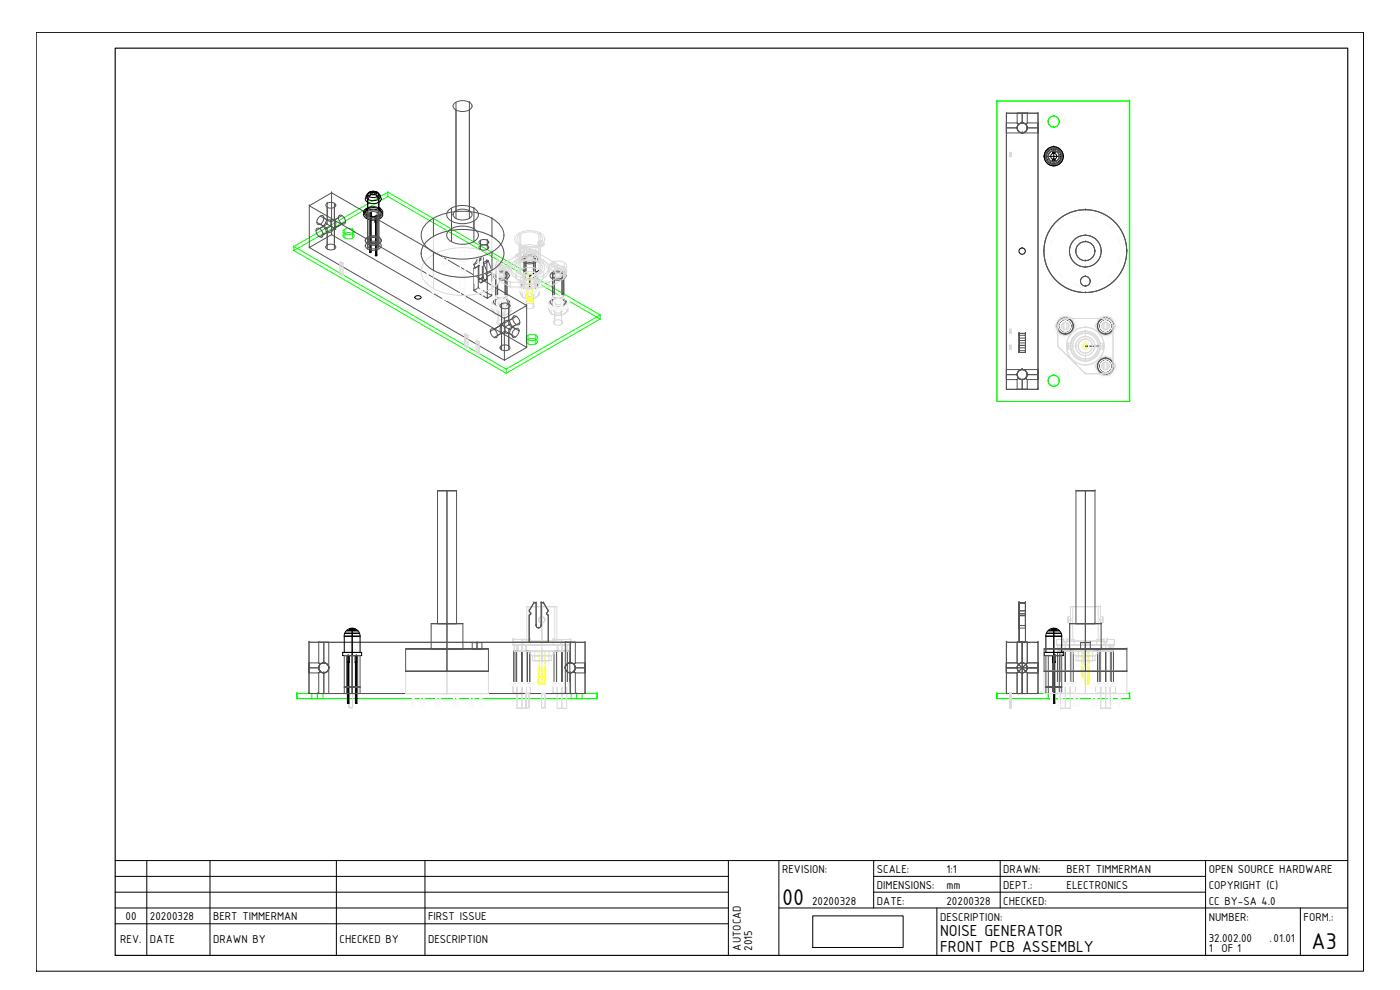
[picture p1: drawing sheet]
<svg xmlns="http://www.w3.org/2000/svg" width="420mm" height="297mm" viewBox="0 0 420 297" stroke-linecap="round" stroke-linejoin="round" font-family="sans-serif">
<defs><g id="words">
<g font-size="7.4">
<text x="234.7" y="271.5">00</text>
<text x="393.6" y="284.7">A3</text>
</g>
<g font-size="5.2">
<text x="282.1" y="281">NOISE GENERATOR</text>
<text x="282.1" y="285.7">FRONT PCB ASSEMBLY</text>
</g>
<g font-size="3.7">
<text x="234.7" y="262">REVISION:</text>
<text x="263.2" y="262">SCALE:</text>
<text x="284" y="262">1:1</text>
<text x="301.1" y="262">DRAWN:</text>
<text x="320.1" y="262">BERT TIMMERMAN</text>
<text x="362.7" y="262">OPEN SOURCE HARDWARE</text>
<text x="263.2" y="266.8">DIMENSIONS:</text>
<text x="284" y="266.8">mm</text>
<text x="301.1" y="266.8">DEPT.:</text>
<text x="320.1" y="266.8">ELECTRONICS</text>
<text x="362.7" y="266.8">COPYRIGHT (C)</text>
<text x="37.7" y="276">00</text>
<text x="45" y="276">20200328</text>
<text x="64" y="276">BERT TIMMERMAN</text>
<text x="128.5" y="276">FIRST ISSUE</text>
<text x="243.7" y="271.5">20200328</text>
<text x="263.2" y="271.5">DATE:</text>
<text x="284" y="271.5">20200328</text>
<text x="301.1" y="271.5">CHECKED:</text>
<text x="362.7" y="271.5">CC BY-SA 4.0</text>
<text x="282.1" y="276.2">DESCRIPTION:</text>
<text x="362.7" y="276.2">NUMBER:</text>
<text x="391.2" y="276.2">FORM.:</text>
<text x="36.1" y="282.8">REV.</text>
<text x="45" y="282.8">DATE</text>
<text x="64" y="282.8">DRAWN BY</text>
<text x="101.9" y="282.8">CHECKED BY</text>
<text x="128.5" y="282.8">DESCRIPTION</text>
<text x="222.4" y="285.2" transform="rotate(-90 222.4 285.2)">AUTOCAD</text>
<text x="225.7" y="285.2" transform="rotate(-90 225.7 285.2)">2015</text>
<text x="362.7" y="282.6">32.002.00</text>
<text x="362.7" y="285.7">1</text>
<text x="366.6" y="285.7">OF 1</text>
<text x="381" y="282.6">.01.01</text>
</g>
</g></defs>
<!-- layer: 32_front_pcb_assembly|color_90 -->
<g fill="none" stroke="#0f0" stroke-width=".3">
<path d="M299.2 30.3h39.8v90.2h-39.8zM299.2 30.3h.1M314.6 36.5h.1M316.3 34.8h.1M316.3 38.2h.1M317.9 36.5h.1M339 30.3h.1M116.4 58.9v-1.2l63.7 36.8M116.4 57.7l-28.2 16.3v1.2M116.4 57.7h.1M116.4 58.9h.1M88.2 74l63.7 36.8v1.2"/>
<path d="M88.2 75.2l28.2-16.3 63.7 36.8-28.2 16.3zM88.2 74h.1M88.2 75.2h.1M103.3 68.9a2.05 2.05 0 0 1 3 .6 1.94 1.94 0 0 1-3.4 0zM103.3 70.2a2.05 2.05 0 0 1 3 .5 1.94 1.94 0 0 1-3.4 0zM103.5 68.8v1.3M103.5 70.2v1.2M105.8 68.8h.1M105.8 70.1h.1M105.8 68.8v1.3M105.8 70.2v1.2M180.1 95.7v-1.2l-28.2 16.3"/>
<path d="M180.1 94.5h.1M180.1 95.7h.1M151.9 110.8h.1M151.9 112h.1M158.3 100.7a2.05 2.05 0 0 1 3 .6 1.94 1.94 0 0 1-3.3 0zM158.3 101.9a2.05 2.05 0 0 1 3 .6 1.94 1.94 0 0 1-3.3 0zM158.5 100.6v1.2M158.5 102v1.2M160.8 100.6h.1M160.8 101.8h.1M160.8 100.6v1.2M160.8 102v1.2"/>
<path d="M314.6 114.3h.1M316.3 112.6h.1M316.3 116h.1M317.9 114.3h.1M299.2 120.5h.1M339 120.5h.1M89.1 208.1h90.1v1.5v-1.5h-90.1v1.5zM89.1 209.6h90.1h-90.1M89.1 208.1h.1M89.1 209.6h.1M93.6 208.1h3.3zM93.6 209.6h3.3z"/>
<path d="M93.6 208.1v1.5M95.3 208.1h.1M95.3 209.6h.1M95.3 208.1v1.5M96.9 208.1v1.5M171.4 208.1h3.3zM171.4 209.6h3.3zM171.4 208.1v1.5M173 208.1h.1M173 209.6h.1M173 208.1v1.5M174.7 208.1v1.5"/>
<path d="M179.2 208.1h.1M179.2 209.6h.1M299.2 208.1h39.8v1.5v-1.5h-39.8v1.5zM299.2 209.6h39.8h-39.8M299.2 208.1h.1M299.2 209.6h.1M314.6 208.1h3.3zM314.6 209.6h3.3zM314.6 208.1v1.5M316.3 208.1v1.5M317.9 208.1v1.5zM339 208.1h.1"/>
<path d="M339 209.6h.1"/>
<circle cx="316.2" cy="36.5" r="1.67"/>
<circle cx="316.2" cy="114.3" r="1.67"/>
</g>
<!-- layer: 0 -->
<g fill="none" stroke="#dbdbdb" stroke-width=".3">
<path d="M303 45.9h.4v1.1v-1.1h-.4v1.1h.4h-.4zM303 45.9h.1M303 47h.1M303.4 45.9h.1M303.4 47h.1M102 78.8v3.5l.7 .4M102 78.8h.1M102.3 78.6v3.5l-.3 .2M102.3 78.6h.1M102.7 79.2v3.5l.3-.2M102.7 79.2h.1M103 79l-.3 .2-.7-.4 .3-.2 .7 .4v3.5l-.7-.4"/>
<path d="M103 79h.1M127.8 72.7a16.5 16.5 0 0 1 14.1-3.6 12.4 12.4 0 0 1 8.5 4.3 4.8 4.8 0 0 1-1.4 6.7 18.4 18.4 0 0 1-20.4 0 4.8 4.8 0 0 1-.8-7.4zM127.8 78.1a16.5 16.5 0 0 1 14.1-3.6 12.4 12.4 0 0 1 8.5 4.4 4.8 4.8 0 0 1-1.4 6.7 18.4 18.4 0 0 1-20.4 0 4.8 4.8 0 0 1-.8-7.5zM130.1 71v5.4M147.6 71h.1M147.6 76.4h.1M147.6 71v5.4M148.3 79l3.7 2.1v.7M148.3 79.6h.1M148.3 79h.1M148.3 79.6l3.7 2.2M148.3 79v.6"/>
<path d="M148.3 79a1.24 1.24 0 0 0-.4 1.4 1.24 1.24 0 0 0 1.2 .8l1.7 .2 1.2-.3M148.6 79.4v.8M149 79.2l-.7 .4M149 78.6a3.3 3.3 0 0 1 4.1 1.1l-.5 1.1M149 79.2h.1M149 78.6h.1M149 79.2l3.6 2.2M149 78.6l3.6 2.1M149 78.6v.6M152.3 78.8v1.4M154.1 78.7a8.2 8.2 0 0 1 9.7 0 2.42 2.42 0 0 1-1.2 4.1 8.4 8.4 0 0 1-8.5-.8 2.12 2.12 0 0 1 0-3.3zM154.1 79.6a8.2 8.2 0 0 1 9.7 0 2.42 2.42 0 0 1-1.2 4.1 8.4 8.4 0 0 1-8.5-.8 2.12 2.12 0 0 1 0-3.3z"/>
<path d="M154.8 76.4a1.05 1.05 0 0 1 .9 1.6 1.05 1.05 0 0 1-.9-1.6zM155 78v1M155.2 76.5h.1M155.2 76.5l-.5 .3M155.2 70.3a6.4 6.4 0 0 1 7.9 .5 1.89 1.89 0 0 1-.9 2.8 6.4 6.4 0 0 1-7.4-.8 1.71 1.71 0 0 1 .4-2.5zM155.2 78.9a6.4 6.4 0 0 1 7.9 .4 1.89 1.89 0 0 1-.9 2.9 6.4 6.4 0 0 1-7.4-.8 1.71 1.71 0 0 1 .4-2.5zM155.4 76.1a1.04 1.04 0 0 1 .9 1.6 1.06 1.06 0 0 1-.9-1.6zM155.5 70.8a5.4 5.4 0 0 1 6.9 0 1.71 1.71 0 0 1-1 2.7 5.1 5.1 0 0 1-6.2-1.2l-.1-.5zM155.5 79.4a5.4 5.4 0 0 1 6.9 0 1.71 1.71 0 0 1-1 2.7 5.1 5.1 0 0 1-6.2-1.2l-.1-.6zM155.8 76.2l-.5 .3M155.8 77.7l-.5 .2M155.8 70v12.2"/>
<path d="M155.9 77.6h.1M156.3 70.2v11.7M156.5 77.2l-.6 .4M156.7 75.5a3.6 3.6 0 0 1 4.8 .4 1.66 1.66 0 0 1-1.8 1.9l-.7 .1a2.33 2.33 0 0 1-2.7-1.6zM156.8 74.1l3.7 2.1v.6M156.8 74.7h.1M156.8 74.1h.1M156.8 74.7l3.7 2.1M156.8 74.1v.6M156.8 74a1.24 1.24 0 0 0-.4 1.4 1.24 1.24 0 0 0 1.2 .8l1.7 .3 1.2-.3M157.1 74.5v.8M157.1 76v1.4"/>
<path d="M157.4 75.4l1.6-.4 1.6 .4M157.4 76.9l1.6-.4 1.6 .4M157.4 75.4v1.5l-8.5 4.9M157.4 75.4h.1M157.4 76.9h.1M157.4 75.4l-8.5 5M157.5 74.3l-.7 .4M157.5 73.7a3.3 3.3 0 0 1 4.1 1.1l-.5 1M157.5 74.3h.1M157.5 73.7h.1M157.5 74.3l3.6 2.2M157.5 73.7l3.6 2.1"/>
<path d="M157.5 73.7v.6M157.8 75.8a1.72 1.72 0 0 1 2.6 .5 1.63 1.63 0 0 1-2.8 0zM158 75.8v16.6M158 76.1l1-.4a.77 .77 0 0 1 1 .9l-1 .3a.77 .77 0 0 1-1-.8zM158 77.6l1-.4a.77 .77 0 0 1 1 .8l-1 .4a.77 .77 0 0 1-1-.8zM158.2 75.9v2.4M159 75v1.5M159.8 75.9h.1M159.8 77.4h.1M159.8 75.9v2.4M160 75.8h.1M160 75.8v16.6"/>
<path d="M160.5 76.8h.1M160.5 76.2h.1M160.6 76.9l8.5 4.9v-1.4M160.6 75.4h.1M160.6 76.9h.1M160.6 75.4l8.5 5M160.6 75.4v1.5M160.9 75.3h.1M160.9 73.9v1.4M160.9 76.7v.7M161.1 76.4l-.6 .4M161.1 76.5h.1"/>
<path d="M161.1 75.8h.1M161.1 75.8v.7M161.4 72.9h.1M161.5 72.7l.2-.2a.92 .92 0 0 1 .9 .5 .92 .92 0 0 1-.2 1.1l-.7-.6zM161.7 70.2h.1M161.7 78.8h.1M161.7 70.2v11.7M162 72.6l-.6 .3M162.2 70h.1M162.2 78.5h.1M162.2 70v2.5l.5-.3M162.2 73.7v8.5"/>
<path d="M162.2 72.1a1.05 1.05 0 0 1 .9 1.6 1.05 1.05 0 0 1-.9-1.6zM162.7 73.7l-.5 .3M163 78h.1M163 79h.1M163 78v1M163.3 73.3h.1M163.3 73.3l-.5 .3M165.3 79l3.7 2.1v.7M165.3 79.6h.1M165.3 79h.1M165.3 79.6l3.7 2.2M165.3 79v.6"/>
<path d="M165.3 79a1.24 1.24 0 0 0-.4 1.4 1.24 1.24 0 0 0 1.2 .8l1.7 .2 1.2-.3M165.6 79.4v.8M166 79.2l-.7 .4M166 78.6a3.3 3.3 0 0 1 4.1 1.1l-.4 1.1M166 79.2h.1M166 78.6h.1M166 78.6v.6M166 79.2l3.7 2.2M166 78.6l3.7 2.1M169.4 78.8v1.4M313.3 75.4h.1M325.7 63h.1"/>
<path d="M338.2 75.4h.1M102 82.3h.1M102.7 82.7h.1M103 82.5h.1M130.1 81.1v5.5M147.6 91l.1 .3a4 4 0 0 1 .6 2.9l-.7-1.7M147.6 92.5h.1M147.6 91h.1M147.6 92.5l.3 .2M147.6 81.1v5.5M147.8 93.1h.1M147.9 91.3h-.1"/>
<path d="M147.9 93.5h.1M147.9 91.7h.1M147.9 90.9l-.3 .1M147.9 91.7a3.5 3.5 0 0 0 4.4 .6M148.1 92.3l.1 .1M148.1 93.9h.1M148.1 90.5h.1M148.2 80.5a3.6 3.6 0 0 1 4.8 .4 1.66 1.66 0 0 1-1.8 1.9h-.7a2.33 2.33 0 0 1-2.7-1.5zM148.2 92l-.1 .1M148.2 81.3v1.4M148.3 92.7h1.5l1.4 .4v1.5h-1.4l-1.5-.4M148.3 94.2h.1"/>
<path d="M148.3 92.7h.1M148.3 94.2h.3M148.6 81v1.4M148.6 92h.1M148.6 90.2h.1M148.6 92.3l-.3 .4M148.6 90.2a3.5 3.5 0 0 1 4.4 .7M148.6 90.2l-.6 .5-.1 1M148.6 92.1a3.5 3.5 0 0 1 4.4 .6M148.6 92.1a1.16 1.16 0 0 0-.7 1.2 1.16 1.16 0 0 0 .9 1 3.3 3.3 0 0 0 4.2-.9v-.7M148.9 80.3a1 1 0 0 0-.7 1 1 1 0 0 0 .7 .9M148.9 81.8a1 1 0 0 0-.7 .9 1 1 0 0 0 .7 1"/>
<path d="M148.9 82.2v1.5l4.2 2.4v-1.4h11.7l4.3-2.5M148.9 82.2h.1M148.9 83.7h.1M148.9 80.4h.1M148.9 81.8h.1M148.9 82.2l4.2 2.5M148.9 80.4v1.4M149.1 94.4h.1M149.1 91.8h.1M149.1 90h.1M149.2 92.6l-.1 .1M149.3 96.3a1.72 1.72 0 0 1 2.6 .5 1.63 1.63 0 0 1-2.9 0z"/>
<path d="M149.3 80.8a1.72 1.72 0 0 1 2.6 .5 1.63 1.63 0 0 1-2.9 0zM149.3 90.8a1.72 1.72 0 0 1 2.6 .5 1.63 1.63 0 0 1-2.9 0zM149.3 92.6a1.72 1.72 0 0 1 2.6 .5 1.63 1.63 0 0 1-2.9 0zM149.5 80.7v16.6M149.5 81l1-.3a.77 .77 0 0 1 1 .8l-1 .4a.77 .77 0 0 1-1-.9zM149.5 82.5l1-.4a.77 .77 0 0 1 1 .9l-1 .3a.77 .77 0 0 1-1-.8zM149.7 89.8l-1.1 .4-1 .8v1.5l1-.5 1.1-.8M149.7 91.2h.1M149.7 89.8h.1M149.7 91.2l.1 .5M149.7 80.8v2.4M149.8 94.6h.1"/>
<path d="M149.8 92.7h.1M150.5 94.6h.1M150.5 89.8h.1M150.5 91.5v.1M150.5 92.8v.1M151.2 91.7h.1M151.2 89.8h.1M151.2 94.6h.1M151.2 92.7v.4M151.2 93.1l1.1-.8 1.1-.4v1.5l-1.1 .8-1.1 .4M151.2 93.1h.1M151.2 80.8h.1"/>
<path d="M151.2 82.3h.1M151.2 80.8v2.4M151.5 96.2h.1M151.5 80.7h.1M151.5 90.7h.1M151.5 92.6h.1M151.5 80.7v16.6M151.8 94.4h.1M151.8 90h.1M151.8 92.6v.1M151.8 91.8h.1M152 81.8h.1"/>
<path d="M152 81.1h.1M152.3 94.2h.1M152.3 92.3h.1M152.3 90.2h.3M152.3 80.2h.1M152.3 81.6v.8M152.6 90.2l-1.4-.4h-1.5v1.4l1.5 .5h1.4M152.6 91.7h.1M152.6 90.2h.1M152.6 91.7l-.3 .3M152.6 81.3l-.6 .4M152.6 81.4h.1"/>
<path d="M152.6 80.7h.1M152.6 80.7v.7M152.7 93.9h.1M152.7 90.5h.1M152.7 92l.1 .1M152.8 92.3l-.1 .1M153 90.9v.6l-.7 .8M153 92.7h.1M153 90.9h.1M153 91.7l.4 .2M153.1 91.3h.1M153.1 84.7h.1"/>
<path d="M153.1 86.1h.1M153.1 86.1h11.7M153.1 93.1h.1M153.4 91.9l-.8-1.7a4.2 4.2 0 0 0 .8 3.2M153.4 93.4h.1M153.4 91.9h.1M153.4 93.4l-.4 .1M155 82.6v1M155.4 81.3a6 6 0 0 1 7.5 .4 1.98 1.98 0 0 1-1.6 3.1 6 6 0 0 1-6.3-1.1 1.63 1.63 0 0 1 .4-2.4zM155.9 81l1.1 1.7v1.2M155.9 84.5l1.1 .6v1.1M156.1 86.1l.2 .3a4.4 4.4 0 0 1 .5 2.9l-.7-1.7"/>
<path d="M156.1 87.6h.1M156.1 86.1h.1M156.1 87.6l.3 .2M156.3 88.2h.1M156.4 86.3l-.1 .1M156.4 88.6h.1M156.4 86.8h.1M156.4 86l-.3 .1M156.5 86.7l.8 .8 1 .3M156.5 83.1a3.9 3.9 0 0 1 5.2 .4 1.76 1.76 0 0 1-2 2 3 3 0 0 1-3.6-1.6zM156.5 84.2a3.9 3.9 0 0 1 5.2 .4 1.76 1.76 0 0 1-2 2 3 3 0 0 1-3.6-1.6zM156.7 87.4v.1"/>
<path d="M156.7 89h.1M156.7 85.6h.1M156.7 87.1v.1M156.8 87.8h1.5l1.5 .4v1.5h-1.5l-1.5-.4M156.8 89.3h.1M156.8 87.8h.1M156.8 89.3h.3M157.1 84.4a2.9 2.9 0 0 1 3.9 .3 1.34 1.34 0 0 1-1.5 1.5l-1.6-.1a1.03 1.03 0 0 1-.9-.6 1.03 1.03 0 0 1 .1-1.1zM157.1 82.1a2.9 2.9 0 0 1 3.9 .3 1.34 1.34 0 0 1-1.5 1.5l-1.6-.1a1.03 1.03 0 0 1-.9-.6 1.03 1.03 0 0 1 .1-1.1zM157.1 87.1h.1M157.1 85.3h.1M157.1 87.4l-.3 .4"/>
<path d="M157.1 87.1a1.16 1.16 0 0 0-.7 1.2 1.16 1.16 0 0 0 .9 1l1 .3M157.5 81.9v4.1M157.6 89.5h.1M157.6 86.8l.1 .1M157.6 85.1h.1M157.7 87.6l-.1 .1M157.8 91.3a1.72 1.72 0 0 1 2.6 .5 1.63 1.63 0 0 1-2.8 0zM157.8 85.8a1.72 1.72 0 0 1 2.6 .5 1.63 1.63 0 0 1-2.8 0zM157.8 87.7a1.72 1.72 0 0 1 2.6 .5 1.63 1.63 0 0 1-2.8 0zM158.2 84.9l-1.1 .4-1 .8v1.5l1-.5 1.1-.8M158.2 86.3h.1M158.2 84.9h.1"/>
<path d="M158.2 86.3l.1 .5M158.3 89.7h.1M158.3 87.8h.1M159 89.7h.1M159 84.9h.1M159 86.6v.1M159 87.9h.1M159.6 84.9a2.64 2.64 0 0 0-3.2 1.5l.1 .3M159.6 84.9a1.54 1.54 0 0 1 1.8 1.9l-.6 .6M159.6 86.7h-1l-1.5 .4M159.6 86.7l1 .3 .9 .8M159.7 86.8h.1"/>
<path d="M159.7 84.9h.1M159.7 89.7h.1M159.7 87.8l.1 .4M159.8 88.2l1-.8 1.1-.4v1.4l-1.1 .9-1 .4M159.8 89.7h.1M159.8 88.2h.1M160 91.3h.1M160 85.8h.1M160 87.6h.1M160.3 89.5h.1M160.3 85.1h.1M160.3 87.6v.1"/>
<path d="M160.3 86.8v.1M160.5 84.2h.1M160.5 81.9h.1M160.5 81.9v4.1M160.8 87.4l-1.4 .4h-1.1M160.8 89.3h.1M160.8 87.4h.1M160.8 85.3h.3M161 82.7h.1M161 83.9h.1M161 82.7v1.2M161.1 85.3l-1.4-.4h-1.5v1.4l1.5 .5h1.4"/>
<path d="M161.1 86.8h.1M161.1 85.3h.1M161.1 86.8l-.3 .3M161.2 89h.1M161.2 85.6h.1M161.2 87.1l.1 .1M161.3 87.4l-.1 .1M161.5 87.8a1.74 1.74 0 0 1-2.1 1.9l-1.1-.1M161.5 87.8h.1M161.5 86h.1M161.5 86.8l.4 .2M161.6 86.3l.1 .1"/>
<path d="M161.7 88.2h-.1M161.9 87l-.8-1.7a4.3 4.3 0 0 0 .8 3.1M161.9 88.4h.1M161.9 87h.1M161.9 88.4l-.4 .2M162 81h.1M162 81l-1 1.7M162 84.5l-1 .6v1.1M163 82.6v1M164.6 91l.2 .3a4.7 4.7 0 0 1 .6 2.9l-.8-1.7M164.6 92.5h.1M164.6 91h.1"/>
<path d="M164.6 92.5l.4 .2M164.8 93.1h.1M164.8 86.1h.1M164.8 84.7h.1M164.9 91.3h-.1M165 91.7l.8 .7 1 .3M165 93.5h.1M165 91.7h.1M165 90.9l-.4 .1M165.2 93.9h.1M165.2 90.5h.1M165.2 92.3l.1 .1"/>
<path d="M165.2 80.5a3.6 3.6 0 0 1 4.8 .4 1.66 1.66 0 0 1-1.8 1.9h-.7a2.33 2.33 0 0 1-2.7-1.5zM165.3 92l-.1 .1M165.4 92.7h1.4l1.5 .4v1.5h-1.5l-1.4-.4M165.4 94.2h.1M165.4 92.7h.1M165.4 94.2h.2M165.6 92h.1M165.6 90.2h.1M165.6 81v1.4M165.6 92.3l-.2 .4M165.6 90.2a3.5 3.5 0 0 1 4.4 .7M165.6 90.2l-.6 .5v1"/>
<path d="M165.6 92.1a3.5 3.5 0 0 1 4.4 .6M165.6 92.1a1.16 1.16 0 0 0-.7 1.2 1.16 1.16 0 0 0 .9 1l1 .3M166.1 94.4h.1M166.1 90h.1M166.1 91.8h.1M166.2 92.6l-.1 .1M166.3 96.3a1.72 1.72 0 0 1 2.6 .5 1.63 1.63 0 0 1-2.8 0zM166.3 80.8a1.72 1.72 0 0 1 2.6 .5 1.63 1.63 0 0 1-2.8 0zM166.3 90.8a1.72 1.72 0 0 1 2.6 .5 1.63 1.63 0 0 1-2.8 0zM166.3 92.6a1.72 1.72 0 0 1 2.6 .5 1.63 1.63 0 0 1-2.8 0zM166.5 80.7v16.6M166.5 81l1-.3a.77 .77 0 0 1 1 .8l-1 .4a.77 .77 0 0 1-1-.9z"/>
<path d="M166.5 82.5l1-.4a.77 .77 0 0 1 1 .9l-1 .3a.77 .77 0 0 1-1-.8zM166.7 89.8l-1.1 .4-1 .8v1.5l1-.5 1.1-.8M166.7 91.2h.1M166.7 89.8h.1M166.7 91.2l.1 .5M166.7 80.8v2.4M166.8 94.6h.1M166.8 92.7h.1M167.5 94.6h.1M167.5 89.8h.1M167.5 91.5v.1M167.5 92.8v.1"/>
<path d="M168.2 91.7h.1M168.2 89.8h.1M168.2 94.6h.1M168.2 92.7l.1 .4M168.3 93.1l1.1-.8 1-.4v1.5l-1 .8-1.1 .4M168.3 94.6h.1M168.3 93.1h.1M168.3 80.8h.1M168.3 82.3h.1M168.3 80.8v2.4M168.5 96.2h.1M168.5 80.7h.1"/>
<path d="M168.5 90.7h.1M168.5 92.6h.1M168.5 80.7v16.6M168.8 94.4h.1M168.8 90h.1M168.8 92.6l.1 .1M168.9 91.8h-.1M169 81.8h.1M169 81.1h.1M169.1 80.3a1 1 0 0 1 .6 1 1 1 0 0 1-.6 .9M169.1 81.8a1 1 0 0 1 .6 .9 1 1 0 0 1-.6 1M169.1 83.7l-4.3 2.4v-1.4"/>
<path d="M169.1 82.2h.1M169.1 80.4h.1M169.1 83.7h.1M169.1 81.8h.1M169.1 82.2v1.5M169.3 92.3l-1.4 .4h-1.1M169.4 80.2h.1M169.4 94.2h.1M169.4 92.3h.1M169.4 81.6v.8M169.4 90.2h.2M169.6 90.2l-1.4-.4h-1.5v1.4l1.5 .5h1.4"/>
<path d="M169.6 91.7h.1M169.6 90.2h.1M169.6 91.7l-.2 .3M169.7 81.3l-.7 .4M169.7 81.4h.1M169.7 80.7h.1M169.7 80.7v.7M169.7 93.9h.1M169.7 90.5h.1M169.7 92l.1 .1M169.8 81.3v1.4M169.8 92.3l-.1 .1"/>
<path d="M170 90.9v.6l-.7 .8M170 92.7a1.74 1.74 0 0 1-2.1 1.9h-1.1M170 92.7h.1M170 90.9h.1M170 91.7l.4 .2M170.1 91.3h.1M170.2 93.1h-.1M170.4 91.9l-.8-1.7a4.5 4.5 0 0 0 .8 3.2M170.4 93.4h.1M170.4 91.9h.1M170.4 93.4l-.4 .1M303 98.9h.4v1.1v-1.1h-.4v1.1h.4h-.4z"/>
<path d="M303 98.9h.1M303.4 98.9h.1M316.7 97.8l1.5 2.6zM316.7 97.8h.1M316.7 97.8h.4M317.1 97.8h.1M317.1 98.5h.1M317.1 97.1l.1 .1M317.4 97.8h.1M317.4 97.8v6.1l8.3 8.3h6.1M317.4 97.8v6.1M317.5 96.5h.1"/>
<path d="M317.5 99.1h.1M317.8 95.9l.1 .1M317.9 99.7l-.1 .1M318.1 96.2h.1M318.2 95.2h3.1zM318.2 95.2l-1.5 2.6zM318.2 95.2h.1M318.2 95.2l.2 .4M318.3 97.8h.1M318.6 97.8h.1M319.1 95.2v.1M319.2 95.2a2.65 2.65 0 0 1 3.2 2.6 2.65 2.65 0 0 1-3.2 2.6"/>
<path d="M319.2 95.2a2.65 2.65 0 0 0-2.1 2.6 2.65 2.65 0 0 0 2.1 2.6M319.3 95.2h.1M319.3 95.2v5.2M319.7 95.2a2.6 2.6 0 0 0-2.6 2.6 2.6 2.6 0 0 0 2.6 2.6M319.7 95.2a2.6 2.6 0 0 1 2.3 3.9M319.7 95.6a2.26 2.26 0 0 0-2.3 2.2M319.7 95.2h.1M319.7 99.2h.1M319.7 96.4h.1M319.7 95.6h.1M319.7 98.9h.1M319.7 96.7h.1"/>
<path d="M319.7 95.6h12.1M320.2 95.2h.1M320.2 95.2v5.2M320.4 95.2v.1M320.8 97.8h.1M321.2 97.8h.1M321.3 95.2l1.4 2.6zM321.3 95.2h.1M321.3 95.2l-.3 .4M321.6 99.7v.1M321.6 95.9v.1M322 99.1l-1 1-1.3 .3"/>
<path d="M322 99.1h.1M322 96.5h.1M322.3 98.5h.1M322.4 97.8h.3M322.4 97.1l-.1 .1M322.4 97.8h.1M322.7 97.8l-1.4 2.6zM322.7 97.8h.1M325.7 98.2h.1M325.7 99.3h.1M325.7 87.8h.1M325.7 99.6v1.4"/>
<path d="M328.8 97.8l1.5 2.6zM328.8 97.8h.1M328.8 97.8h.4M329.1 97.8h.1M329.2 98.5h.1M329.2 97.1l.1 .1M329.5 96.5h.1M329.5 99.1h.1M329.5 99.1l1 1 1.3 .3M329.9 95.9v.1M329.9 99.7v.1M330.3 95.2h3z"/>
<path d="M330.3 95.2l-1.5 2.6zM330.3 95.2h.1M330.3 95.2l.2 .4M330.4 97.8h.1M330.7 97.8h.1M331.1 95.2v.1M331.3 95.2h.1M331.3 95.2v5.2M331.8 95.2a2.6 2.6 0 0 1 2.2 3.9M331.8 95.2a2.6 2.6 0 0 0-2.3 3.9M331.8 95.6a2.26 2.26 0 0 1 2.2 2.2M331.8 95.2h.1"/>
<path d="M331.8 99.2h.1M331.8 96.4h.1M331.8 95.6h.1M331.8 98.9h.1M331.8 96.7h.1M332.2 95.2a2.65 2.65 0 0 0-3.1 2.6 2.65 2.65 0 0 0 3.1 2.6M332.2 95.2a2.65 2.65 0 0 1 2.2 2.6 2.65 2.65 0 0 1-2.2 2.6M332.3 95.2h.1M332.3 95.2v5.2M332.5 95.2v.1M332.9 97.8h.1M333.2 97.8h.1"/>
<path d="M333.3 95.2l1.5 2.6zM333.3 95.2h.1M333.3 95.2l-.2 .4M333.4 96.2h.1M333.6 99.7l.1 .1M333.7 95.9l-.1 .1M334 99.1l-.9 1-1.3 .3M334 99.1h.1M334 96.5h.1M334 97.8h.1M334 97.8v12.1M334.3 98.5h.1"/>
<path d="M334.4 97.8h.4M334.4 97.1l-.1 .1M334.4 97.8h.1M334.8 97.8l-1.5 2.6zM334.8 97.8h.1M139.4 100.4v3.5l.8 .4M139.4 103.9h.1M139.4 100.4h.1M139.7 100.3v3.4l-.3 .2M139.7 100.3h.1M140.2 100.9v3.4l.3-.1M140.2 104.3h.1"/>
<path d="M140.2 100.9h.1M140.5 100.7l-.3 .2-.8-.5 .3-.1 .8 .4v3.5l-.8-.5M140.5 104.2h.1M140.5 100.7h.1M142.9 102.4v3.5l.7 .4M142.9 105.9h.1M142.9 102.4h.1M143.2 102.2v3.5l-.3 .2M143.2 102.2h.1M143.6 102.8v3.5l.3-.2M143.6 106.3h.1M143.6 102.8h.1"/>
<path d="M143.9 102.6l-.3 .2-.7-.4 .3-.2 .7 .4v3.5l-.7-.4M143.9 106.1h.1M143.9 102.6h.1M303 103.8h.4v1v-1h-.4v1h.4h-.4zM303 103.8h.1M303 104.8h.1M303 100h.1M303.4 103.8h.1M303.4 104.8h.1M303.4 100h.1M317.4 103.9h.1M317.4 103.9l8.3 8.3h6.1"/>
<path d="M318.2 100.4h3.1zM318.2 100.4h.1M318.4 100.1l-.2 .3M319.1 100.3v.1M319.3 100.4h.1M319.7 100.5h.1M320.1 103.9h.1M320.2 100.4h.1M320.4 100.3v.1M320.5 103v1.7zM320.5 104.7h.1M320.5 103.9h.8"/>
<path d="M320.5 104.7h.8M320.5 103h.8M321 100.1l.3 .3M321.3 100.4h.1M321.3 103.9h.1M321.3 103v1.7zM321.3 103h.1M321.5 103.9h1.4M321.9 103.9h.1M322.9 103.9h.1M323.6 103.9h.1M325.7 109.5h.1"/>
<path d="M325.7 107.7h.1M325.7 100h.1M325.7 108.3h.1M325.7 112.2h.1M325.7 101h.1M325.7 106.7h.1M325.7 101.7h.1M325.7 106h.1M325.7 106.7v1.4M327.9 103.9h.1M328.6 103.9h.1M328.6 103.9h1.4"/>
<path d="M328.8 109.9l1.5 2.6zM328.8 109.9h.1M328.8 109.9h.4M329.1 109.9h.1M329.2 109.2h.1M329.3 110.5l-.1 .1M329.5 108.6h.1M329.5 111.2h.1M329.5 108.5a2.6 2.6 0 0 0 2.3 4M329.6 103.9h.1M329.9 108h.1M329.9 111.7v.1"/>
<path d="M330 103.9h.1M330.2 103v1.7zM330.2 103h.1M330.2 104.7h.8M330.2 103h.8M330.3 100.4h3zM330.3 100.4h.1M330.3 112.5h3zM330.3 107.3h3zM330.3 107.3l-1.5 2.6zM330.3 107.3h.1M330.3 112.5h.1"/>
<path d="M330.3 103.9h.1M330.3 107.3l.2 .3M330.3 103.9h.7M330.4 109.9h.1M330.5 100.1l-.2 .3M330.5 112.2l-.2 .3M330.7 109.9h.1M331 103v1.7zM331 104.7h.1M331.1 107.3v.1M331.1 100.3v.1M331.1 112.4v.1"/>
<path d="M331.3 100.4h.1M331.3 107.2h.1M331.3 112.5h.1M331.3 107.2v5.3M331.4 103.9h.1M331.8 107.2l1.3 .4 .9 .9M331.8 107.2l-1.3 .4-1 .9M331.8 100.5h.1M331.8 107.2h.1M331.8 112.5h.1M331.8 111.3h.1M331.8 108.5h.1"/>
<path d="M331.8 107.3h.1M331.8 112.2h.1M331.8 111h.1M331.8 108.8h.1M332.2 107.2a2.65 2.65 0 0 0-3.1 2.6 2.65 2.65 0 0 0 3.1 2.7M332.2 107.2a2.65 2.65 0 0 1 2.2 2.6 2.65 2.65 0 0 1-2.2 2.7M332.3 100.4h.1M332.3 107.2h.1M332.3 112.5h.1M332.3 107.2v5.3M332.5 100.3v.1M332.5 107.3v.1"/>
<path d="M332.5 112.4v.1M332.9 109.9h.1M333.1 100.1l.2 .3M333.1 112.2l.2 .3M333.2 109.9h.1M333.3 100.4h.1M333.3 107.3l1.5 2.6zM333.3 112.5h.1M333.3 107.3h.1M333.3 107.3l-.2 .3M333.4 111.5h.1M333.6 111.7l.1 .1"/>
<path d="M333.7 108h-.1M334 108.5a2.6 2.6 0 0 1-2.2 4M334 111.2h.1M334 108.6h.1M334 109.8a2.26 2.26 0 0 1-2.2 2.3M334 109.9h.1M334.3 109.2h.1M334.3 110.5l.1 .1M334.4 109.9h.4M334.4 109.9h.1M334.8 109.9l-1.5 2.6zM334.8 109.9h.1"/>
<path d="M154 193.6h5.2zM154 192.6v1M154 191.9h5.2h-5.2M154 191.9v.7v-.7h5.2v.7v-.7zM154 192.6h.1M154 191.9h.1M154.3 195.4v-1.8v1.8h2.3M154.3 193.6h.1M154.3 195.4h.1M155 193.6v1.8v-1.8M155.2 193.6v18.9M155.5 195.4h2.2z"/>
<path d="M155.5 193.6v1.8M156.6 193.6h.1M156.6 193.6h1.1h-2.2h2.2h-2.2h1.1v1.8h6v-1.8h8.3h-16.6h8.3M156.6 195.4h.1M156.6 191.9v20.6M157 192.4h11.3zM157 193.6h11.3zM157 192.4v1.2M157.7 193.6v1.8M158 193.6v18.9M158.1 182h9zM158.1 192.4h9z"/>
<path d="M158.1 182v10.4M158.4 195.4h8.5zM158.4 195.4l1.4 1.4v1.4M158.8 182v10.4M159.2 192.6h-5.2h5.2M159.2 192.6h.1M159.2 191.9h.1M159.2 192.6v1M159.8 196.8h5.7zM159.8 198.2h5.7zM160.5 195.4h4.2zM160.5 195.4v2.8"/>
<path d="M161.7 186h.1M162.6 192.4v1.2M162.6 185.1h.1M162.6 186.9h.1M162.6 182h.1M162.6 192.4h.1M162.6 193.6h.1M162.6 195.4h.1M162.6 196.8h.1M162.6 198.2h.1M162.6 182v11.6M162.6 195.4v2.8"/>
<path d="M163.5 186h.1M164.7 195.4v2.8M166 193.6h5.3zM166 192.6v1M166 191.9h5.3h-5.3M166 191.9v.7v-.7h5.3v.7v-.7zM166 192.6h.1M166 191.9h.1M166.5 182v10.4M166.9 195.4l-1.4 1.4v1.4M167.1 182v10.4M167.2 193.6v18.9"/>
<path d="M167.5 193.6h2.2zM167.5 195.4h2.2zM167.5 193.6v1.8M168.3 192.4v1.2M168.6 193.6h.1M168.6 193.6v1.8h-14.3M168.6 195.4h.1M168.6 191.9v20.6M169.7 193.6v1.8M170.1 193.6v18.9M170.3 193.6v1.8M170.9 193.6v1.8h-2.3"/>
<path d="M170.9 193.6v1.8h-8.3M170.9 195.4h.1M170.9 193.6h.1M171.3 192.6h-5.3h5.3M171.3 192.6h.1M171.3 191.9h.1M171.3 192.6v1M317.1 193.6h5.3zM317.1 191.9v1.7M317.1 191.9h2.2v.7h.9v-.7h2.2h-2.2v.7h-.9v-.7zM317.4 195.4v-1.8v1.8M317.4 193.6h16.6z"/>
<path d="M317.4 193.6h.1M317.4 195.4h.1M317.4 195.4h8.3M318.1 193.6v1.8M318.3 193.6h2.9zM318.3 193.6v18.9M318.6 193.6h2.2zM318.6 195.4h2.2zM318.6 193.6v1.8M319.3 192.6h.1M319.3 191.9h.1M319.7 193.6h.1"/>
<path d="M319.7 195.4h.1M319.7 192.6v19.9M320.1 192.4h11.3zM320.1 193.6h11.3zM320.1 192.4v1.2M320.2 192.6h.1M320.2 191.9h.1M320.5 185.1v1.8zM320.5 186h.1M320.5 186h.8M320.5 186.9h.8v5.5M320.8 193.6h.1"/>
<path d="M320.8 195.4h.1M320.8 193.6v1.8M321.2 193.6h.1M321.2 193.6v18.9M321.3 185.1v1.8zM321.3 182h9zM321.3 192.4h9zM321.3 182v3.1h-.8M321.3 186h.1M321.5 195.4h8.5zM321.5 195.4l1.4 1.4M321.9 182h7.7z"/>
<path d="M321.9 192.4h7.7zM321.9 182v10.4M322.4 193.6h.1M322.4 191.9v1.7M322.9 196.8h5.7zM322.9 198.2h5.7zM322.9 196.8v1.4M323.6 198.2h4.3zM323.6 195.4h4.3zM323.6 195.4v2.8M325.7 193.6v1.8h6.1M325.7 195.4h.1"/>
<path d="M325.7 193.6h.1M325.7 182v11.6M325.7 195.4v2.8M327.9 198.2h.1M327.9 195.4h.1M327.9 195.4v2.8M328.6 196.8h.1M328.6 198.2h.1M328.6 196.8v1.4M329.1 191.9h2.2v.7h1v-.7h2.1h-2.1v.7h-1v-.7zM329.1 193.6h5.3zM329.1 191.9v1.7"/>
<path d="M329.6 182h.1M329.6 192.4h.1M329.6 182v10.4M330 195.4h.1M330 195.4l-1.4 1.4M330.2 186h.1M330.2 186h.8M330.3 185.1v1.8zM330.3 182h.1M330.3 192.4h.1M330.3 182v3.1h.7M330.4 193.6h2.8z"/>
<path d="M330.4 193.6v18.9M330.7 193.6h2.2zM330.7 195.4h2.2zM330.7 193.6v1.8M331 185.1v1.8zM331 186h.1M331 186.9h-.7v5.5M331.3 192.6h.1M331.3 191.9h.1M331.4 192.4h.1M331.4 193.6h.1M331.4 192.4v1.2"/>
<path d="M331.8 193.6v1.8h2.2v-1.8M331.8 193.6v1.8h-14.4M331.8 193.6h.1M331.8 195.4h.1M331.8 192.6v19.9M332.3 192.6h.1M332.3 191.9h.1M332.9 193.6h.1M332.9 195.4h.1M332.9 193.6v1.8M333.2 193.6h.1M333.2 193.6v18.9"/>
<path d="M333.4 193.6v1.8v-1.8M334 193.6v1.8h-2.2M334 193.6h.1M334 195.4h.1M334.4 193.6h.1M334.4 191.9v1.7M104.7 212.4h.1M104.7 208.1h1.1v4.3h-1.1v-4.3v4.3h1.1v-4.3zM104.7 208.1h.1M105.8 212.4h.1M105.8 208.1h.1M121.7 201.4h24.9z"/>
<path d="M121.7 208.1h24.9zM121.7 201.4v6.7M134.1 201.4v6.7M146.6 201.4v6.7M154 206.1v-.3v2.3v-.3M154 206.1a3.4 3.4 0 0 1 2.6 0v1.7a3.4 3.4 0 0 1-2.6 0M154 205.8h5.2zM154 208.1h5.2zM154 207.8h.1M154 208.1h.1M154 206.1h.1M154 205.8h.1"/>
<path d="M154 207.8l.3 .3M154 208l.1 .1M154.1 205.8h.1M154.3 205.8l-.3 .3M154.7 208l.1 .1M154.8 205.8h-.1M155.2 212.5h2.8zM155.2 205.8h2.8zM155.2 208.1h2.8zM155.3 208.1h.1M155.3 205.8h.1M155.9 208v.1"/>
<path d="M155.9 205.8h.1M156.6 212.5h.1M156.6 206.1a3.5 3.5 0 0 1 2.6 0v-.3v2.3v-.3a3.5 3.5 0 0 1-2.6 0zM156.6 206.1a3.4 3.4 0 0 0-2.6 0v1.7a3.4 3.4 0 0 0 2.6 0M156.6 206.1a3.5 3.5 0 0 1 2.6 0v1.7a3.5 3.5 0 0 1-2.6 0M156.6 207.8h.1M156.6 206.1h.1M156.6 205.8h.1M156.6 208.1h.1M157.3 205.8h.1M157.3 208v.1M157.7 212.4h.1"/>
<path d="M157.7 208.1h1.1v4.3h-1.1v-4.3v4.3h1.1v-4.3zM157.7 208.1h.1M157.9 208.1h.1M157.9 205.8h.1M158.4 205.8h.1M158.5 208h.1M158.8 212.4h.1M158.8 208.1h.1M158.9 205.8l.3 .3M159.1 205.8h.1M159.2 208.1h.1M159.2 207.8h.1"/>
<path d="M159.2 206.1h.1M159.2 205.8h.1M159.2 208l-.1 .1M159.2 207.8l-.3 .3M162.5 212.4h.1M162.5 208.1h1.1v4.3h-1.1v-4.3v4.3h1.1v-4.3zM162.5 208.1h.1M163.6 212.4h.1M163.6 208.1h.1M166 206.1v-.3v2.3v-.3M166 206.1a3.5 3.5 0 0 1 2.6 0v1.7a3.5 3.5 0 0 1-2.6 0M166 205.8h5.3z"/>
<path d="M166 208.1h5.3zM166 207.8h.1M166 208.1h.1M166 206.1h.1M166 205.8h.1M166 207.8l.4 .3M166 208l.1 .1M166.1 205.8h.1M166.4 205.8l-.4 .3M166.7 208l.1 .1M166.8 205.8h-.1M167.2 212.5h2.9z"/>
<path d="M167.2 205.8h2.9zM167.2 208.1h2.9zM167.3 208.1h.1M167.3 205.8h.1M168 205.8h.1M168 208v.1M168.6 212.5h.1M168.6 206.1a3.5 3.5 0 0 1 2.7 0v-.3v2.3v-.3a3.5 3.5 0 0 1-2.7 0zM168.6 206.1a3.5 3.5 0 0 0-2.6 0v1.7a3.5 3.5 0 0 0 2.6 0M168.6 206.1a3.5 3.5 0 0 1 2.7 0v1.7a3.5 3.5 0 0 1-2.7 0M168.6 207.8h.1M168.6 206.1h.1"/>
<path d="M168.6 205.8h.1M168.6 208.1h.1M169.3 205.8h.1M169.4 208l-.1 .1M170 208.1h.1M170 205.8h.1M170.5 205.8h.1M170.5 208h.1M170.9 205.8l.4 .3M171.2 205.8h.1M171.3 208.1h.1M171.3 207.8h.1"/>
<path d="M171.3 206.1h.1M171.3 205.8h.1M171.3 208l-.1 .1M171.3 207.8l-.4 .3M303 208.1h.4v4.3h-.4v-4.3v4.3h.4v-4.3zM303 212.4h.1M303 208.1h.1M303 208.1v4.3h.4v-4.3h-.4h.4v4.3h-.4zM303.4 212.4h.1M303.4 208.1h.1M313.3 201.4h24.9zM313.3 208.1h24.9z"/>
<path d="M313.3 201.4v6.7M316.7 206.1a1.21 1.21 0 0 1 1.5 0v1.7l-.7 .3M316.7 207.8h.1M316.7 206.1h.1M316.7 207.8l.5 .3M317.1 205.8h5.3zM317.1 208.1h5.3zM317.2 205.8l-.5 .3M317.5 208.1h.1M317.5 205.8h.1M317.8 208l.1 .1M317.9 205.8h-.1"/>
<path d="M318.2 206.1a4.7 4.7 0 0 1 3.1 0v1.7a4.7 4.7 0 0 1-3.1 0M318.2 206.1a1.21 1.21 0 0 0-1.5 0v1.7l.8 .3-.8-.3M318.2 207.8l-.7 .3M318.2 207.8h.1M318.2 206.1h.1M318.2 207.8l.2 .3M318.3 212.5h2.9zM318.3 205.8h2.9zM318.3 208.1h2.9zM318.4 205.8l-.2 .3M319.1 205.8h.1M319.1 208v.1"/>
<path d="M319.7 208.1h.1M319.7 205.8h.1M320.4 205.8h.1M320.4 208v.1M321 205.8l.3 .3M321.2 212.5h.1M321.2 205.8h.1M321.2 208.1h.1M321.3 206.1a1.21 1.21 0 0 1 1.4 0v1.7a1.21 1.21 0 0 1-1.4 0M321.3 206.1a4.7 4.7 0 0 0-3.1 0v1.7a4.7 4.7 0 0 0 3.1 0M321.3 207.8h.1M321.3 206.1h.1"/>
<path d="M321.3 207.8l-.3 .3M321.6 205.8h.1M321.6 208v.1M322 208.1h.1M322 205.8h.1M322.3 205.8l.4 .3M322.7 206.1a1.21 1.21 0 0 0-1.4 0v1.7a1.21 1.21 0 0 0 1.4 0M322.7 207.8h.1M322.7 206.1h.1M322.7 207.8l-.4 .3M325.7 201.4v6.7M328.8 206.1a1.21 1.21 0 0 1 1.5 0v1.7l-.8 .3"/>
<path d="M328.8 207.8h.1M328.8 206.1h.1M328.8 207.8l.5 .3M329.2 205.8h5.2zM329.2 208.1h5.2zM329.3 205.8l-.5 .3M329.5 208.1h.1M329.5 205.8h.1M329.9 208v.1M329.9 205.8h.1M330.3 206.1a4.6 4.6 0 0 1 3 0v1.7a4.6 4.6 0 0 1-3 0M330.3 206.1a1.21 1.21 0 0 0-1.5 0v1.7l.7 .3-.7-.3"/>
<path d="M330.3 207.8l-.8 .3M330.3 207.8h.1M330.3 206.1h.1M330.3 207.8l.2 .3M330.4 212.5h2.8zM330.4 205.8h2.8zM330.4 208.1h2.8zM330.5 205.8l-.2 .3M331.1 208v.1M331.1 205.8h.1M331.8 208.1h.1M331.8 205.8h.1"/>
<path d="M332.5 205.8h.1M332.5 208v.1M333.1 205.8l.2 .3M333.2 212.5h.1M333.2 205.8h.1M333.2 208.1h.1M333.3 206.1a1.27 1.27 0 0 1 1.5 0v1.7a1.27 1.27 0 0 1-1.5 0M333.3 206.1a4.6 4.6 0 0 0-3 0v1.7a4.6 4.6 0 0 0 3 0M333.3 207.8h.1M333.3 206.1h.1M333.3 207.8l-.2 .3M333.6 205.8h.1"/>
<path d="M333.7 208l-.1 .1M334 208.1h.1M334 205.8h.1M334.3 205.8l.5 .3M334.8 206.1a1.27 1.27 0 0 0-1.5 0v1.7a1.27 1.27 0 0 0 1.5 0M334.8 207.8h.1M334.8 206.1h.1M334.8 207.8l-.5 .3M338.2 201.4h.1M338.2 208.1h.1M338.2 201.4v6.7"/>
<circle cx="325.7" cy="75.3" r="12.4"/>
<circle cx="319.7" cy="97.8" r="2.65"/>
<circle cx="319.7" cy="97.8" r="1.42"/>
<circle cx="319.7" cy="97.8" r="1.08"/>
<circle cx="331.8" cy="97.8" r="2.65"/>
<circle cx="331.8" cy="97.8" r="1.42"/>
<circle cx="331.8" cy="97.8" r="1.08"/>
<circle cx="325.7" cy="103.8" r="5.7"/>
<circle cx="325.7" cy="103.8" r="3.8"/>
<circle cx="325.7" cy="103.8" r="4.3"/>
<circle cx="325.7" cy="103.8" r="2.14"/>
<circle cx="325.7" cy="103.8" r="4.5"/>
<circle cx="325.7" cy="103.8" r="2.86"/>
<circle cx="331.8" cy="109.8" r="2.65"/>
<circle cx="331.8" cy="109.8" r="1.42"/>
<circle cx="331.8" cy="109.8" r="1.08"/>
<circle cx="162.6" cy="186" r=".9"/>
<circle cx="162.6" cy="186" r=".91"/>
</g>
<g fill="none" stroke="#545454" stroke-width=".3">
<path d="M136.4 31a3.9 3.9 0 0 1 5.2 .4 1.76 1.76 0 0 1-2 2 3 3 0 0 1-3.6-1.6zM136.8 30.7v34.8M140.9 30.7h.1M140.9 30.7v34.8M302 36.9v3zM302 34h9.5v82.8h-9.5zM302 39.9h.1M302 34h.1M302 34v82.8M302 34h9.5M302 38.4h3.3M302 39.9h9.5"/>
<path d="M305.3 36.9l.4 .4zM305.3 34h3zM305.3 38.4h.1M305.3 34v2.9h-3.3M305.7 37.3l1.1-.4 1.1 .4 .4-.4-.4 .4a1.52 1.52 0 0 1 0 2.2 1.52 1.52 0 0 1-2.2 0 1.52 1.52 0 0 1 0-2.2zM305.7 37.3h.1M306.8 36.9h.1M306.8 39.9h.1M306.8 34v2.9M307.9 37.3h.1M308.3 38.4h.1M308.3 34h.1"/>
<path d="M308.3 38.4h3.2M308.3 34v2.9h3.2M311.5 36.9v3zM311.5 39.9h.1M311.5 34h.1M311.5 34v82.8M99.5 57.8l-6.7 3.9v12.6M99.5 57.8h.1M313.9 46.9h.1M314.6 46.9h.1M316.3 49.3h.1M316.3 44.5h.1"/>
<path d="M316.3 48.6h.1M316.3 45.3h.1M317.9 46.9h.1M318.6 46.9h.1M92.8 61.7l58.6 33.9v12.5M92.8 74.3l6.7-3.9 58.6 33.8-6.7 3.9zM92.8 61.7h.1M92.8 74.3h.1M95.1 66.7l2 1.2M95.1 68.5a1.74 1.74 0 0 1 1.5 2.6 1.74 1.74 0 0 1-1.5-2.6zM95.7 65.2a.84 .84 0 0 1 1.2-.5 .84 .84 0 0 1 .2 1.3l-.5 .9a.84 .84 0 0 1-1.2 .4 .84 .84 0 0 1-.2-1.3zM96.2 67.3l2 1.2v6.3"/>
<path d="M96.2 64.8l2 1.2M97 70.4h.1M97.2 65.5h.1M97.8 68.8l.7-.5a.86 .86 0 0 1 1.5 0l.8 .5-.4-.3-1.1 1.1a.91 .91 0 0 1-1.1 .2 .91 .91 0 0 1-.4-1zM97.8 67a.94 .94 0 0 0-.7 .9 .94 .94 0 0 0 .7 .9M97.8 68.8h.1M97.8 67h.1M98.1 61.1a1.83 1.83 0 0 1 2.7 .5 1.74 1.74 0 0 1-3 0zM98.1 73.6a1.83 1.83 0 0 1 2.7 .5 1.74 1.74 0 0 1-3 0zM98.2 73.5h.1M98.2 61h.1M98.2 61v6.2l-3.3 2"/>
<path d="M98.2 69.7l-2.3 1.3M99.3 66.1a1 1 0 0 1 1.3 .1 1 1 0 0 1 .1 1.3l-.3 1-1.9-1a.78 .78 0 0 1-.6-1.3 .78 .78 0 0 1 1.4 .2v1.5M99.3 67.9h.1M99.3 66.1h.1M99.5 70.4v-12.6l58.6 33.9M99.5 70.4h.1M100.4 68.5h.1M100.4 68.5l-3.4 1.9M100.4 61v13.8M101.5 65.3l-2.2 1.3-2.1-1.1M101.9 64.6a1.74 1.74 0 0 1 1.5 2.6 1.74 1.74 0 0 1-1.5-2.6zM102.6 64.7l-2.2 1.3"/>
<path d="M103.7 66.6l-3.3 1.9 2.2-1.3M103.7 66.6h.1M110 73a3.3 3.3 0 0 1 4.3 .4 1.48 1.48 0 0 1-1.6 1.7l-1.9-.2a1.13 1.13 0 0 1-1-.6 1.13 1.13 0 0 1 .2-1.3zM110 71.5a3.3 3.3 0 0 1 4.3 .3 1.48 1.48 0 0 1-1.6 1.7l-1.9-.1a1.13 1.13 0 0 1-1-.7 1.13 1.13 0 0 1 .2-1.2zM110 63.7a3.3 3.3 0 0 1 4.3 .4 1.48 1.48 0 0 1-1.6 1.7l-1.9-.2a1.13 1.13 0 0 1-1-.7 1.13 1.13 0 0 1 .2-1.2zM110.3 74.7h.1M110.3 73.2h.1M110.3 63.5v11.2M110.7 73.2a2.05 2.05 0 0 1 3 .5 1.94 1.94 0 0 1-3.4 0zM110.7 71.6a2.05 2.05 0 0 1 3 .6 1.94 1.94 0 0 1-3.4 0zM110.7 63.9a2.05 2.05 0 0 1 3 .5 1.94 1.94 0 0 1-3.4 0zM110.9 74.4h.1"/>
<path d="M110.9 72.9h.1M110.9 63.8v10.6M113.2 63.8h.1M113.2 71.5h.1M113.2 63.8v10.6M113.7 63.5h.1M113.7 71.3h.1M113.7 63.5v11.2M127.8 67.2a16.5 16.5 0 0 1 14.1-3.6 12.4 12.4 0 0 1 8.5 4.4 4.8 4.8 0 0 1-1.4 6.7 18.4 18.4 0 0 1-20.4 0 4.8 4.8 0 0 1-.8-7.5zM127.8 72.7a16.5 16.5 0 0 1 14.1-3.6 12.4 12.4 0 0 1 8.5 4.3 4.8 4.8 0 0 1-1.4 6.7 18.4 18.4 0 0 1-20.4 0 4.8 4.8 0 0 1-.8-7.4zM130.1 65.5v5.5M130.1 75.7v5.4"/>
<path d="M134.9 62.9a6.8 6.8 0 0 1 8.3 .4 1.98 1.98 0 0 1-1 3 6.8 6.8 0 0 1-7.8-.9 1.78 1.78 0 0 1 .5-2.5zM134.9 69a6.8 6.8 0 0 1 8.3 .5 1.98 1.98 0 0 1-1 3 6.8 6.8 0 0 1-7.8-.9 1.78 1.78 0 0 1 .5-2.6zM135.5 62.5v10M136.4 63.6a3.9 3.9 0 0 1 5.2 .3 1.76 1.76 0 0 1-2 2.1 3 3 0 0 1-3.6-1.6zM140.9 63.2h.1M142.2 79.5l1.3-.8 .4 .9M142.2 79.5h.1M142.2 62.5h.1M142.2 68.6h.1M142.2 62.5v10M143.2 78l1.4-.7-1.1 1.4M143.2 78h.1"/>
<path d="M143.5 79.9l.4-.3-1.3 .8M143.5 78.7h.1M143.5 79.9h.1M143.7 78.3h.1M143.9 79.6h.1M144 72.2a1.8 1.8 0 0 1 2.7 .5 1.7 1.7 0 0 1-3 0zM144 73.8a1.8 1.8 0 0 1 2.7 .4 1.7 1.7 0 0 1-3 0zM144.2 72.1v2.8M144.6 77.3l.4 .3-1.3 .7M144.6 77.3h.1M144.8 79l1.3-.8v5.5M144.8 79h.1"/>
<path d="M145 77.6v5.5l-1.3 .8M145 77.6h.1M145.2 79.2l1 2.6-.3 .5 .3 .6v6.6l-4-2.3v-6.6l.4-.2-.4-.9 1-1.5 .5 .3v5.6M145.2 79.2h.1M146.1 78.2l.5 .3-1.4 .7-.4-.2v5.5M146.1 78.2h.1M146.2 72.1h.1M146.2 73.7h.1M146.2 72.1v2.8M146.6 78.5l1 2.5-1.4 .8M146.6 78.5h.1M147.6 65.5h.1"/>
<path d="M147.6 71h.1M147.6 65.5v5.5M147.6 75.7v5.4M156.9 77.1a3.3 3.3 0 0 1 4.4 .3 1.48 1.48 0 0 1-1.7 1.7l-1.8-.1a1.13 1.13 0 0 1-1.1-.7 1.13 1.13 0 0 1 .2-1.2zM157.3 76.8v9.7M157.6 77.2a2.05 2.05 0 0 1 3 .6 1.94 1.94 0 0 1-3.3 0zM157.8 77.1v9.1M160.2 77.1h.1M160.2 77.1v9.1M160.6 76.8h.1M160.6 76.8v9.7M313.3 75.4h.1"/>
<path d="M321 75.4h.1M322.9 75.4h.1M325.7 63h.1M325.7 70.6h.1M325.7 72.5h.1M325.7 78.2h.1M328.6 75.4h.1M330.5 75.4h.1M338.2 75.4h.1M142.2 80.6l1.3-.7v6.5M142.2 87.2l1.3-.8 4.1 2.3M142.2 80.6h.1"/>
<path d="M142.2 87.2h.1M142.6 80.4h.1M143.5 86.4h.1M143.7 83.9l.5 .9 .3 .1 .2-.4M143.7 83.9h.1M144.8 84.5h.1M145 83.1l.5 .9 .3 .1 .3-.4M145 83.1h.1M145 83.1l-1.3 .8M145.6 84l-1.4 .9M145.9 82.3h.1M146.1 83.7h.1"/>
<path d="M146.1 83.7l-1.3 .8M146.2 89.5h.1M146.2 82.9h.1M146.2 81.8h.1M147.2 99.4h.1M147.2 81.5l.4 .7-1.4 .7M147.2 81.5h.1M147.5 98.7a1.74 1.74 0 0 1 1.5 2.6 1.74 1.74 0 0 1-1.5-2.6zM147.6 82.2v6.5l-1.4 .8M147.6 81l-.4 .5-1.3 .8M147.6 88.7h.1M147.6 82.2h.1"/>
<path d="M147.6 81h.1M148.2 98.8l2.3-1.3-3.3 1.9M148.4 82a3.3 3.3 0 0 1 4.4 .3 1.48 1.48 0 0 1-1.7 1.7l-1.8-.1a1.13 1.13 0 0 1-1.1-.7 1.13 1.13 0 0 1 .2-1.2zM148.4 89.8a3.3 3.3 0 0 1 4.4 .3 1.48 1.48 0 0 1-1.7 1.7l-1.8-.2a1.13 1.13 0 0 1-1.1-.6 1.13 1.13 0 0 1 .2-1.2zM148.8 81.8v9.7M149.1 82.1a2.05 2.05 0 0 1 3 .6 1.94 1.94 0 0 1-3.3 0zM149.1 89.9a2.05 2.05 0 0 1 3 .6 1.94 1.94 0 0 1-3.3 0zM149.3 82.1v9.1M150.1 97.2l.4 .3 .7-.9a.94 .94 0 0 1 1.2-.5 .94 .94 0 0 1 .5 1.2l-1.3 .8zM150.3 91.3a1.83 1.83 0 0 1 2.8 .5 1.74 1.74 0 0 1-3 0zM150.5 91.2v6.3v-5.1M150.5 97.5h.1"/>
<path d="M150.5 91.2h.1M150.5 100l-2.3 1.3M150.5 97.5v7.5M151.4 95.6l6.7-3.9v12.5M151.4 95.6h.1M151.6 98.1v1.7M151.6 98.1h.1M151.6 99.8h.1M151.6 82.1h.1M151.6 89.8h.1M151.6 82.1v9.1M152.1 81.8h.1"/>
<path d="M152.1 89.5h.1M152.1 81.8v9.7M152.7 91.2v6.3l2 1.2M152.7 100l2 1.1M153.1 97.2a.91 .91 0 0 1 .6 .9 .91 .91 0 0 1-.6 .8 .92 .92 0 0 1-.4 1.1 .92 .92 0 0 1-1.1-.2 1 1 0 0 1-1.3 0 1 1 0 0 1-.2-1.3l.4-1 2.6 1.4M153.1 97.2h.1M153.1 98.9h.1M153.9 95.5h.1M153.9 95.5l-3.4 2M154.2 94.8a1.74 1.74 0 0 1 1.5 2.6 1.74 1.74 0 0 1-1.5-2.6zM154.2 99a.84 .84 0 0 1 1.2-.4 .84 .84 0 0 1 .2 1.3l-.4 .8a.84 .84 0 0 1-1.3 .5 .84 .84 0 0 1-.2-1.3zM155 94.9l-2.3 1.3"/>
<path d="M155 97.4l-2.3 1.3v6.3M155.8 99.3h.1M156 96.8l-2.3 1.3 2.1 1.2M156.9 84.9a3.3 3.3 0 0 1 4.4 .3 1.48 1.48 0 0 1-1.7 1.7l-1.8-.2a1.13 1.13 0 0 1-1.1-.6 1.13 1.13 0 0 1 .2-1.2zM157.6 85a2.05 2.05 0 0 1 3 .5 1.94 1.94 0 0 1-3.3 0zM158.1 91.7h.1M160.2 84.9h.1M160.6 84.6h.1M165.4 82a3.3 3.3 0 0 1 4.4 .3 1.48 1.48 0 0 1-1.7 1.7l-1.8-.1a1.13 1.13 0 0 1-1.1-.7 1.13 1.13 0 0 1 .2-1.2zM165.4 89.8a3.3 3.3 0 0 1 4.4 .3 1.48 1.48 0 0 1-1.7 1.7l-1.8-.2a1.13 1.13 0 0 1-1.1-.6 1.13 1.13 0 0 1 .2-1.2zM165.8 81.8v9.7M166.1 82.1a2.05 2.05 0 0 1 3 .6 1.94 1.94 0 0 1-3.3 0z"/>
<path d="M166.1 89.9a2.05 2.05 0 0 1 3 .6 1.94 1.94 0 0 1-3.3 0zM166.3 82.1v9.1M168.7 82.1h.1M168.7 89.8h.1M168.7 82.1v9.1M169.2 81.8h.1M169.2 89.5h.1M169.2 81.8v9.7M317.4 97.8h.1M318.1 97.8h.1M319.7 95.5h.1M319.7 99.5h.1"/>
<path d="M319.7 96.2h.1M321.4 97.8h.1M322.1 97.8h.1M324.3 84.4h.1M325.7 87.8h.1M325.7 80.2h.1M325.7 82.9h.1M325.7 85.9h.1M327.2 84.4h.1M329.4 97.8h.1M330.1 97.8h.1M331.8 95.5h.1"/>
<path d="M331.8 99.5h.1M331.8 96.2h.1M333.4 97.8h.1M334.2 97.8h.1M150.3 103.8a1.83 1.83 0 0 1 2.8 .5 1.74 1.74 0 0 1-3 0zM150.5 103.7h.1M151.4 108.1h.1M153.7 100.5l-2.1-1.2-2.3 1.3M158.1 104.2h.1M302 110.9v3zM302 110.9h.1M302 116.8h.1"/>
<path d="M302 116.8h9.5M302 112.4h3.3M302 110.9h9.5M302 113.9h3.3v2.9M305.3 113.9l.4-.4zM305.3 116.8h3zM305.3 112.4h.1M305.7 111.3a1.53 1.53 0 0 1 2.2 0 1.53 1.53 0 0 1 0 2.2l.4 .4-.4-.4a1.53 1.53 0 0 1-2.2 0 1.53 1.53 0 0 1 0-2.2zM305.7 113.5h.1M305.8 100h1.9v.6M305.8 100.6h1.9v-.6h-1.9h1.9v5.8h-1.9h1.9v-.6M305.8 105.2h1.9v.6"/>
<path d="M305.8 103.6h1.9v.8h-1.9v-4.4v5.8v-1.4M305.8 103.6h.1M305.8 102.2h.1M305.8 101.4h.1M305.8 100h.1M305.8 100.6h.1M305.8 105.8h.1M305.8 105.2h.1M305.8 104.4h.1M305.8 102.9h1.9M305.8 102.2h1.9M306.8 110.9h.1"/>
<path d="M306.8 113.9h.1M306.8 113.9v2.9M307.7 103.6h.1M307.7 101.4v.8h-1.9h1.9v1.4h-1.9h1.9M307.7 100v1.4h-1.9M307.7 104.4v1.4h-1.9M307.7 102.2h.1M307.7 101.4h.1M307.7 100h.1M307.7 100.6h.1M307.7 105.8h.1M307.7 105.2h.1"/>
<path d="M307.7 104.4h.1M307.9 113.5h.1M308.3 112.4h.1M308.3 116.8h.1M308.3 112.4h3.2M311.5 110.9v3zM311.5 110.9h.1M311.5 116.8h.1M311.5 113.9h-3.2v2.9M319.7 100.2h.1M329.4 109.9h.1M330.1 109.9h.1"/>
<path d="M331.8 100.2h.1M331.8 112.2h.1M331.8 107.5h.1M331.8 111.5h.1M331.8 108.2h.1M333.4 109.9h.1M334.2 109.9h.1M131.3 147.2h5.7zM131.3 147.2v39.9M134.1 147.2v39.9M134.1 147.2v54.2M137 147.2v39.9"/>
<path d="M322.9 147.2h5.7zM322.9 147.2v39.9M325.7 147.2v54.2M328.6 147.2h.1M328.6 147.2v39.9M92.7 192.7h82.9v15.4M92.7 198.9v3zM92.7 192.7h.1M92.7 192.7v15.4M95.7 198.9l.4 .4a1.52 1.52 0 0 1 1.6-.3 1.52 1.52 0 0 1 1 1.4 1.51 1.51 0 0 0-1-1.4 1.51 1.51 0 0 0-1.6 .3zM95.7 192.7h3zM95.7 192.7h.1"/>
<path d="M95.7 192.7v6.2h-3M96.1 199.3l-.4 1.1 .4 1.1-.4-1.1zM96.1 199.3h.1M97.2 198.9h.1M97.2 192.7v6.2M98.7 192.7v15.4M103.3 196.7h4.8zM103.3 196.7v11.4M104 196.7h3.3zM104 196.7v11.4M105.7 196.7v9.5M105.7 196.7v11.4"/>
<path d="M107.3 196.7v11.4M108.1 196.7v11.4M121.7 194.7h24.9zM121.7 194.7v6.7M129.4 187.1h9.5zM129.4 194.7h9.5zM129.4 187.1v7.6M131.3 187.1h5.7zM134.1 187.1h.1M134.1 194.7h.1M138.9 187.1v7.6M141.7 192.8h2.9z"/>
<path d="M141.7 194.7h2.9zM141.7 192.8v1.9M143.2 192.8h.1M143.2 194.7h.1M143.2 192.8v1.9M144.6 192.8v1.9M146.6 194.7v6.7M154.2 195.4h4.8zM154.2 195.4v9.5M154.9 195.4h3.4zM154.9 195.4v9.5M156.6 195.4v9.5"/>
<path d="M158.3 195.4v9.5M158.8 183.3h.1M158.8 184.7h.1M158.8 192.7h.1M159 195.4v9.5M159.3 184.2h.1M160.2 180.9h.1M160.9 187.7a.74 .74 0 0 0 .7 .7 .74 .74 0 0 0 .8-.7M160.9 187.7h.1M160.9 180.9h.1M161.7 188.4h.1M162.4 187.7h.1"/>
<path d="M162.4 180.9h.7h-.7v6.8M162.4 180.9h.1M162.4 180.9v6.8M163.1 180.9l1.4 2.4-.5 .9 .5 .5v8h-5.7v-8l.5-.5-.5-.9 1.4-2.4h.7v6.8M163.1 180.9h.1M164 184.2h.1M164.5 192.7h.1M164.5 184.7h.1M164.5 183.3h.1M166.3 195.4h4.7zM166.3 195.4v9.5M167 195.4h3.3z"/>
<path d="M167 195.4v9.5M168.6 195.4v9.5M169.7 192.7h3zM169.7 192.7h.1M169.7 192.7v15.4M170.1 199.3l1-.4 1.1 .4 .5-.4-.5 .4a1.52 1.52 0 0 0-1.6-.3 1.52 1.52 0 0 0-.9 1.4zM170.3 195.4v9.5M171 195.4v9.5M171.1 198.9h.1M171.1 192.7v6.2M172.2 199.3l.5 1.1-.5 1.1 .5-1.1zM172.2 199.3h.1"/>
<path d="M172.7 192.7v6.2h2.9M175.6 198.9v3zM175.6 192.7h-82.9v15.4M175.6 192.7h.1M175.6 192.7v15.4M302 192.7h9.5v15.4M302 198.9v3zM302 192.7h.1M302 192.7v15.4M305.3 198.9l.4 .4 1.1-.4 1.1 .4 .4-.4-1.5 1.5zM305.3 192.7h3zM305.3 192.7v6.2h-3.3"/>
<path d="M305.7 199.3l-.4 1.1 .4 1.1M305.7 199.3h.1M305.8 180.9h1.9v6.8h-1.9h1.9v.7v-7.5h-1.9h1.9v2.4M305.8 183.3h1.9v.9M305.8 184.2h1.9v.5M305.8 180.9v11.8v-11.8v7.5v-7.5h1.9v2.4h-1.9M305.8 187.7h.1M305.8 180.9h.1M305.8 183.3h.1M305.8 184.2h.1M305.8 184.7h.1M305.8 192.7h.1"/>
<path d="M305.8 187.7h1.9M305.8 188.4h1.9M306.8 198.9h.1M306.8 192.7h.1M306.8 192.7v15.4M307.7 184.2v.5h-1.9h1.9v8h-1.9h1.9v-8M307.7 183.3v.9h-1.9M307.7 180.9h.1M307.7 187.7h.1M307.7 183.3h.1M307.7 184.2h.1M307.7 184.7h.1"/>
<path d="M307.7 192.7h.1M307.9 199.3a1.53 1.53 0 0 1 0 2.2 1.53 1.53 0 0 1-2.2 0l-.4 .4 1.5-1.5 1.5 1.5-.4-.4M307.9 199.3l.4-.4-1.5 1.5-1.5-1.5 .4 .4a1.53 1.53 0 0 1 2.2 0 1.53 1.53 0 0 1 0 2.2M307.9 199.3h.1M308.3 192.7v6.2h3.2M311.5 192.7h-9.5v15.4M311.5 198.9v3zM311.5 192.7h.1M311.5 192.7v15.4M313.3 194.7h24.9zM313.3 194.7v6.7M313.9 196.7h4.7z"/>
<path d="M313.9 196.7v11.4M314.6 196.7h3.3zM314.6 196.7v11.4M316.3 196.7v11.4M317.4 195.4h4.7zM317.4 195.4v9.5M317.9 196.7h.1M317.9 196.7v11.4M318.1 195.4h3.3zM318.1 195.4v9.5M318.6 196.7h.1M318.6 196.7v11.4"/>
<path d="M319.7 195.4v9.5M321 187.1h9.5zM321 194.7h9.5zM321 187.1v7.6M321.4 195.4h.1M321.4 195.4v9.5M322.1 195.4h.1M322.1 195.4v9.5M322.9 187.1h5.7zM324.3 192.8h2.9zM324.3 194.7h2.9zM324.3 192.8v1.9"/>
<path d="M327.2 192.8h.1M327.2 194.7h.1M327.2 192.8v1.9M328.6 187.1h.1M329.4 195.4h4.8zM329.4 195.4v9.5M330.1 195.4h3.3zM330.1 195.4v9.5M330.5 187.1h.1M330.5 194.7h.1M330.5 187.1v7.6M331.8 195.4v9.5"/>
<path d="M333.4 195.4h.1M333.4 195.4v9.5M334.2 195.4h.1M334.2 195.4v9.5M338.2 194.7h.1M338.2 194.7v6.7M92.7 208.1h82.9h-82.9M92.7 200.4h.1M92.7 208.1h.1M92.7 200.4h3M92.7 201.9h3v6.2M95.7 208.1h3z"/>
<path d="M95.7 200.4h.1M95.7 208.1h.1M96.1 201.5l-.4 .4 .4-.4a1.52 1.52 0 0 0 1.6 .3 1.52 1.52 0 0 0 1-1.4 1.51 1.51 0 0 1-1 1.4 1.51 1.51 0 0 1-1.6-.3zM96.1 201.5h.1M97.2 201.9h.1M97.2 201.9v6.2M98.7 200.4h.1M103.3 208.1h4.8zM103.3 206.2h4.8zM104 208.1h3.3zM104 206.2h3.3zM105.7 206.2v1.9"/>
<path d="M121.7 201.4h24.9zM134.1 201.4h.1M154.2 204.9h4.8zM154.9 204.9h3.4zM166.3 204.9h4.7zM167 204.9h3.3zM169.7 200.4a1.51 1.51 0 0 0 .9 1.4 1.51 1.51 0 0 0 1.6-.3l.5 .4-.5-.4a1.52 1.52 0 0 1-1.6 .3 1.52 1.52 0 0 1-.9-1.4zM169.7 208.1h3zM169.7 200.4h.1M169.7 208.1h.1M171.1 201.9h.1M171.1 201.9v6.2"/>
<path d="M172.2 201.5h.1M172.7 200.4h.1M172.7 200.4h2.9M175.6 200.4h.1M175.6 208.1h.1M175.6 201.9h-2.9v6.2M302 200.4h.1M302 208.1h.1M302 201.9h3.3v6.2M302 200.4h9.5M305.3 201.9l1.5-1.5 1.5 1.5-.4-.4-1.1 .4-1.1-.4zM305.3 208.1h3z"/>
<path d="M305.3 200.4h.1M305.7 201.5h.1M306.8 201.9h.1M306.8 200.4h.1M306.8 208.1h.1M307.9 201.5h.1M308.3 200.4h.1M311.5 208.1h-9.5h9.5M311.5 200.4h.1M311.5 208.1h.1M311.5 201.9h-3.2v6.2M313.3 201.4h24.9z"/>
<path d="M313.9 208.1h4.7zM313.9 206.2h4.7zM313.9 208.1h.1M313.9 206.2h.1M314.6 208.1h3.3zM314.6 206.2h3.3zM314.6 208.1h.1M314.6 206.2h.1M317.4 204.9h4.7zM317.9 206.2h.1M318.1 204.9h3.3zM318.6 206.2h.1"/>
<path d="M321.4 204.9h.1M322.1 204.9h.1M329.4 204.9h4.8zM330.1 204.9h3.3zM333.4 204.9h.1M334.2 204.9h.1M338.2 201.4h.1"/>
<circle cx="306.8" cy="38.3" r="1.5"/>
<circle cx="306.8" cy="38.4" r="1.52"/>
<circle cx="316.2" cy="46.9" r="2.39"/>
<circle cx="316.2" cy="46.9" r="1.67"/>
<circle cx="325.7" cy="75.3" r="12.4"/>
<circle cx="325.7" cy="75.3" r="2.86"/>
<circle cx="325.7" cy="75.3" r="4.8"/>
<circle cx="319.7" cy="97.8" r="1.67"/>
<circle cx="319.7" cy="97.8" r="2.39"/>
<circle cx="325.7" cy="84.4" r="1.46"/>
<circle cx="331.8" cy="97.8" r="1.67"/>
<circle cx="331.8" cy="97.8" r="2.39"/>
<circle cx="306.8" cy="112.4" r="1.5"/>
<circle cx="306.8" cy="112.4" r="1.52"/>
<circle cx="331.8" cy="109.8" r="1.67"/>
<circle cx="331.8" cy="109.8" r="2.39"/>
<circle cx="97.2" cy="200.4" r="1.5"/>
<circle cx="171.1" cy="200.4" r="1.5"/>
<circle cx="306.8" cy="200.4" r="1.5"/>
</g>
<g fill="none" stroke="#fafafa" stroke-width=".3">
<path d="M129.3 78.8v3.1h.2M129.3 78.8h.1M129.5 78.8h-.2l.7-.7 .2 .1-.7 .6v3.1l.7-.6M129.5 78.8h.1M130 78.1v3.1l-.7 .7M130 78.1h.1M130.2 78.2v3.1l-.2-.1M130.2 78.2h.1M133 76.4v3.2M133 79.5h.1M133 76.4h.1M133 76.5v-.1l1.3-.3-1.3 .4v3.1l1.3-.4"/>
<path d="M133 79.6h.1M133 76.5h.1M134.1 76v3.1l-1.1 .4M134.1 79.1h.1M134.1 76h.1M134.3 76.1v3.1l-.2-.1M134.3 76.1h.1M138.2 75.4v3.2M138.2 75.5l1.4-.1-1.4 .1v3.1h1.4M138.2 78.5h.1M138.2 75.4h.1M138.2 78.6h.1"/>
<path d="M138.2 75.5h.1M138.2 79.3v3.3M138.2 79.5l1.4-.2-1.4 .2v3.1h1.4M138.2 79.3h.1M138.2 79.5h.1M139.6 75.5v3M139.6 75.4v3.1h-1.4M139.6 78.5h.1M139.6 75.4h.1M139.6 75.5h.1M139.6 79.5v2.9M139.6 79.3v3.1h-1.4"/>
<path d="M139.6 79.3h.1M139.6 79.5h.1M143.5 76.1l1.3 .3-1.3-.3v3.1l1.2 .4M143.5 79.2h.1M143.5 76.1h.1M143.5 76v3.2M143.5 79.1h.1M143.5 76h.1M144.7 76.5l.1 3M144.7 76.5h.1M144.8 76.4v3.1l-1.3-.4M144.8 79.5h.1"/>
<path d="M144.8 76.4h.1M147.6 78.2l.8 .6-.8-.6v3.1l.6 .6M147.6 78.2h.1M147.7 78.1l-.1 3.2M147.7 78.1h.1M148.2 78.8v3.1h.2M148.2 78.8h.1M148.4 78.8v3.1l-.7-.7M148.4 78.8h.1M315.3 73.3h.1M315.3 77.4h.2l.4 1.4-.4-1.4h-.2l.4 1.4h.2h-.2zM315.3 77.4h.1"/>
<path d="M315.5 73.4h.1M315.5 77.4h.1M315.7 71.9l.2 .1-.4 1.4 .4-1.4-.2-.1-.4 1.4 .2 .1-.2-.1zM315.7 71.9h.1M315.7 78.8h.1M315.9 72h.1M315.9 78.8h.1M317.7 68.4l1.1-1 .1 .1-1 1 1-1-.1-.1-1.1 1 .2 .1zM317.7 68.4h.1M317.9 68.5h.1M318.8 67.4h.1M318.9 67.5h.1"/>
<path d="M322.3 65.3l1.4-.3 .1 .1-1.4 .4 1.4-.4-.1-.1-1.4 .3 .1 .2zM322.3 65.3h.1M322.4 65.5h.1M322.6 73.3l1-1.1 .2 .2-1.1 1 1.1-1-.2-.2-1 1.1 .1 .1zM322.6 73.3h.1M322.6 77.5l.1-.1 1.1 1-1.1-1-.1 .1 1 1 .2-.1-.2 .1zM322.6 77.5h.1M322.7 73.4h.1M322.7 77.4h.1M323.6 72.2h.1M323.6 78.5h.1M323.7 65h.1"/>
<path d="M323.8 72.4h.1M323.8 65.1h.1M323.8 78.4h.1M327.8 65.1h.1M327.8 78.4h.1M327.8 72.4l.1-.2 1 1.1-.1 .1-1-1 1 1 .1-.1-1-1.1zM327.8 72.4h.1M327.8 65l1.4 .3-.1 .2-1.3-.4 1.3 .4 .1-.2-1.4-.3v.1zM327.8 65h.1M327.9 78.5h.1M327.9 72.2h.1M328.8 77.4l.1 .1-1 1-.1-.1 1-1-1 1 .1 .1 1-1z"/>
<path d="M328.8 77.4h.1M328.8 73.4h.1M328.9 77.5h.1M328.9 73.3h.1M329.1 65.5h.1M329.2 65.3h.1M332.6 67.5l.2-.1 1 1-.2 .1-1-1 1 1 .2-.1-1-1zM332.6 67.5h.1M332.8 67.4h.1M333.6 68.5h.1M333.8 68.4h.1M335.6 78.8h.1"/>
<path d="M335.6 72l.3-.1 .3 1.4-.2 .1-.4-1.4 .4 1.4 .2-.1-.3-1.4zM335.6 72h.1M335.9 78.8h.1M335.9 71.9h.1M336 77.4h.2l-.3 1.4h-.3l.4-1.4-.4 1.4h.3l.3-1.4zM336 77.4h.1M336 73.4h.1M336.2 77.4h.1M336.2 73.3h.1M128.2 81.1v3.9M128.2 81.9v3.1h.2M128.2 84.2h.1"/>
<path d="M128.2 81.1h.1M128.2 85h.1M128.2 81.9h.1M128.4 81.1v3.1h-.2M128.4 81.9h-.2v-.8h.2v3.9v-.8M128.4 81.1h.1M128.4 85h.1M128.4 81.9h.1M129.3 81.9h.1M129.3 84.2v3.1l.7 .7M129.3 87.3h.1M129.3 84.2h.1"/>
<path d="M129.5 81.9h.1M129.5 84.2v3.1h-.2M129.5 84.2h.1M130 81.2h.1M130 84.9v3.1h.2M130 88h.1M130 84.9h.1M130.2 84.9l-.9-.7 .9 .7v3.1l-.7-.7M130.2 88h.1M130.2 84.9h.1M133 86.6v3.1l1.1 .4M133 89.7h.1"/>
<path d="M133 86.6h.1M133 86.5v3.2M133 86.5h.1M134.1 87v3.1l.2-.1M134.1 90.1h.1M134.1 87h.1M134.3 86.9l-1.3-.3 1.3 .3v3.1l-1.3-.4M134.3 90h.1M134.3 86.9h.1M135.1 81.1v3.9M135.1 81.9v3.1h.2M135.1 84.2h.1"/>
<path d="M135.1 81.1h.1M135.1 85h.1M135.1 81.9h.1M135.3 81.1v3.1h-.2M135.3 81.9h-.2v-.8h.2v3.9v-.8M135.3 81.1h.1M135.3 85h.1M135.3 81.9h.1M138.2 87.5v3.2M138.2 87.6v3.1h1.4M138.2 90.7h.1M138.2 87.6h.1"/>
<path d="M138.2 87.5h.1M138.2 83.6v3.2M138.2 83.7v3.1h1.4M138.2 86.8h.1M138.2 83.7h.1M138.2 83.6h.1M138.2 82.4h.1M138.2 82.6h.1M139.6 87.6v3M139.6 87.5h-1.4h1.4v3.1h-1.4M139.6 90.7h.1M139.6 87.6h.1"/>
<path d="M139.6 90.6h.1M139.6 87.5h.1M139.6 83.7v3M139.6 83.6h-1.4h1.4v3.1h-1.4M139.6 86.8h.1M139.6 83.7h.1M139.6 86.7h.1M139.6 83.6h.1M139.6 82.4h.1M142.4 81.9v3.1h.2M142.4 81.1h.2v.8h-.2v-.8v3.9M142.4 81.9h.1"/>
<path d="M142.4 84.2h.1M142.4 81.1h.1M142.6 81.9v3.1v-.8M142.6 81.1v3.1h-.2M142.6 85h.1M142.6 81.9h.1M142.6 84.2h.1M142.6 81.1h.1M143.5 86.9v3.2M143.5 86.9h.1M143.5 87v3.1l1.3-.4M143.5 90.1h.1"/>
<path d="M143.5 87h.1M144.7 86.5l-1.2 .4 1.2-.4v3.1l-1.2 .4M144.7 89.6h.1M144.7 86.5h.1M144.8 86.6l-.1 3M144.8 89.7h.1M144.8 86.6h.1M147.5 89.6a4.4 4.4 0 0 1 6.2 .4 1.86 1.86 0 0 1-1.8 2.2 4.1 4.1 0 0 1-4.7-1.3l-.1-.4zM147.5 90a4.4 4.4 0 0 1 6.2 .4 1.86 1.86 0 0 1-1.8 2.2 4.1 4.1 0 0 1-4.7-1.3l-.1-.5zM147.5 90.4a4.4 4.4 0 0 1 6.2 .4 1.86 1.86 0 0 1-1.8 2.2 4.1 4.1 0 0 1-4.7-1.3l-.1-.4zM147.6 84.9l.1 3.1M147.6 84.9h.1"/>
<path d="M147.6 81.3h.1M147.7 84.9v3.1l.7-.7M147.7 88h.1M147.7 84.9h.1M147.7 81.2h.1M148.1 89.1v.8M148.1 91.8v.8M148.2 84.2h.2l-.8 .7 .6-.7v3.1l-.6 .7M148.2 87.3h.1M148.2 84.2h.1M148.4 84.2v3.1h-.2M148.4 87.3h.1"/>
<path d="M148.4 84.2h.1M148.4 81.9h.1M149.2 90.3a1.83 1.83 0 0 1 2.8 .5 1.74 1.74 0 0 1-3 0zM149.2 89.9a1.83 1.83 0 0 1 2.8 .6 1.74 1.74 0 0 1-3 0zM149.2 90.8a1.83 1.83 0 0 1 2.8 .5 1.74 1.74 0 0 1-3 0zM149.3 81.9v3.1h.2M149.3 81.1h.2v.8h-.2v-.8v3.9M149.3 81.9h.1M149.3 84.2h.1M149.3 81.1h.1M149.4 89.9v.7M149.4 91.1v.8"/>
<path d="M149.5 81.9v3.1v-.8M149.5 81.1v3.1h-.2M149.5 85h.1M149.5 81.9h.1M149.5 84.2h.1M149.5 81.1h.1M151.5 89.9h.1M151.5 90.3h.1M151.5 90.6h.1M151.5 89.9v.7M151.5 91.1v.8M152.8 89.1h.1"/>
<path d="M152.8 89.5h.1M152.8 89.9h.1M152.8 89.1v.8M152.8 91.8v.8M156 84.7a4.4 4.4 0 0 1 6.2 .4 1.86 1.86 0 0 1-1.8 2.2 4.1 4.1 0 0 1-4.7-1.3l-.1-.5zM156 85.1a4.4 4.4 0 0 1 6.2 .4 1.86 1.86 0 0 1-1.8 2.2 4.1 4.1 0 0 1-4.7-1.3l-.1-.5zM156 85.5a4.4 4.4 0 0 1 6.2 .4 1.86 1.86 0 0 1-1.8 2.1 4.1 4.1 0 0 1-4.7-1.2l-.1-.5zM156.6 84.2v.8M156.6 86.9v.8M157.1 82.1a2.9 2.9 0 0 1 3.9 .3 1.34 1.34 0 0 1-1.5 1.5l-1.6-.1a1.03 1.03 0 0 1-.9-.6 1.03 1.03 0 0 1 .1-1.1zM157.1 85.6a2.9 2.9 0 0 1 3.9 .3 1.34 1.34 0 0 1-1.5 1.5l-1.6-.1a1.03 1.03 0 0 1-.9-.6 1.03 1.03 0 0 1 .1-1.1zM157.5 81.9v5.2"/>
<path d="M157.8 85.4a1.83 1.83 0 0 1 2.7 .5 1.74 1.74 0 0 1-3 0zM157.8 85a1.83 1.83 0 0 1 2.7 .5 1.74 1.74 0 0 1-3 0zM157.8 85.8a1.83 1.83 0 0 1 2.7 .5 1.74 1.74 0 0 1-3 0zM157.9 85v.7M157.9 86.2v.8M158 86l1-.4a.76 .76 0 0 1 .9 .9l-.9 .3a.76 .76 0 0 1-1-.8zM158 82.5l1-.4a.76 .76 0 0 1 .9 .9l-.9 .3a.76 .76 0 0 1-1-.8zM158.2 82.3v4.4M159.7 82.3h.1M159.7 85.8h.1M159.7 82.3v4.4M160 85h.1"/>
<path d="M160 85.4h.1M160 85.7h.1M160 85v.7M160 86.2v.8M160.5 81.9h.1M160.5 85.4h.1M160.5 81.9v5.2M161.3 84.2h.1M161.3 84.6h.1M161.3 85h.1M161.3 84.2v.8M161.3 86.9v.8"/>
<path d="M164.5 89.6a4.4 4.4 0 0 1 6.2 .4 1.86 1.86 0 0 1-1.8 2.2 4.1 4.1 0 0 1-4.7-1.3v-.4zM164.5 90a4.4 4.4 0 0 1 6.2 .4 1.86 1.86 0 0 1-1.8 2.2 4.1 4.1 0 0 1-4.7-1.3v-.5zM164.5 90.4a4.4 4.4 0 0 1 6.2 .4 1.86 1.86 0 0 1-1.8 2.2 4.1 4.1 0 0 1-4.7-1.3v-.4zM165.2 89.1v.8M165.2 91.8v.8M166.3 90.3a1.83 1.83 0 0 1 2.7 .5 1.74 1.74 0 0 1-3 0zM166.3 89.9a1.83 1.83 0 0 1 2.7 .6 1.74 1.74 0 0 1-3 0zM166.3 90.8a1.83 1.83 0 0 1 2.7 .5 1.74 1.74 0 0 1-3 0zM166.4 89.9v.7M166.4 91.1v.8M168.6 89.9h.1M168.6 90.3h.1"/>
<path d="M168.6 90.6h.1M168.6 89.9v.7M168.6 91.1v.8M169.9 89.1h.1M169.9 89.5h.1M169.9 89.9h.1M169.9 89.1v.8M169.9 91.8v.8M316.4 97.8h.1M317.7 82.4l.2-.1 1 1-1-1-.2 .1 1.1 1 .1-.1-.1 .1zM317.7 82.4h.1M317.9 82.3h.1"/>
<path d="M318.2 97.8h.1M318.8 83.4h.1M318.9 83.3h.1M319.7 94.5h.1M319.7 99.3h.1M319.7 96.3h.1M321.3 97.8h.1M322.3 85.5h.1M322.4 85.3l1.4 .4-1.4-.4-.1 .2 1.4 .3 .1-.1-.1 .1-1.4-.3zM322.4 85.3h.1M323.1 97.8h.1M323.7 85.8h.1"/>
<path d="M323.8 85.7h.1M327.8 85.7l1.3-.4-1.3 .4v.1l1.4-.3-.1-.2 .1 .2-1.4 .3zM327.8 85.7h.1M327.8 85.8h.1M328.5 97.8h.1M329.1 85.3h.1M329.2 85.5h.1M330.3 97.8h.1M331.8 94.5h.1M331.8 99.3h.1M331.8 96.3h.1M332.6 83.3h.1"/>
<path d="M332.8 83.4h.1M333.3 97.8h.1M333.6 82.3l.2 .1-1 1-.2-.1 1-1-1 1 .2 .1 1-1zM333.6 82.3h.1M333.8 82.4h.1M335.1 97.8h.1M319.7 101.1h.1M323.6 103.9h.1M324.7 103.9h.1M325.7 106h.1M325.7 101.7h.1M325.7 104.9h.1"/>
<path d="M325.7 102.8h.1M326.8 103.9h.1M327.9 103.9h.1M328.5 109.9h.1M330.3 109.9h.1M331.8 101.1h.1M331.8 113.2h.1M331.8 106.6h.1M331.8 111.4h.1M331.8 108.3h.1M333.3 109.9h.1M335.1 109.9h.1"/>
<path d="M160.5 195.4h4.2zM160.5 199.7h4.2zM160.5 195.4v4.3M161.6 199.7h2zM161.6 195.4v4.3M162.6 195.4v4.3M163.6 195.4v4.3M164.7 195.4v4.3M323.6 195.4h4.3zM323.6 199.7h4.3zM323.6 195.4v4.3M324.7 199.7h2.1z"/>
<path d="M324.7 195.4h2.1zM324.7 195.4v4.3M325.7 195.4v4.3M326.8 195.4h.1M326.8 199.7h.1M326.8 195.4v4.3M327.9 195.4h.1M327.9 199.7h.1M327.9 195.4v4.3M123.7 208.1v3.8h.4M123.7 211.9h.1M123.7 208.1h.1"/>
<path d="M123.7 208.1v3.8h.2M123.9 208.1v3.8h-.2M123.9 208.1h.1M123.9 208.1h-.2h.6h-.4v3.8h.4M123.9 211.9h.1M124.1 208.1v3.8h.2M124.1 211.9h.1M124.1 208.1h.1M124.1 208.1v3.8h-.4M124.3 208.1h-.6h.6v3.8h-.4M124.3 211.9h.1M124.3 208.1h.1"/>
<path d="M124.3 208.1v3.8h-.2M126.1 208.1v3.8h1.1M126.1 211.9h.1M126.1 208.1h.1M126.1 208.1l.2 3.8M126.3 208.1l-.2 3.8M126.3 208.1h.1M126.3 208.1h1h-1v3.8h1M126.3 211.9h.1M127.2 208.1l.1 3.8M127.2 211.9h.1M127.2 208.1h.1"/>
<path d="M127.2 208.1v3.8h-1.1M127.3 208.1h-1.2h1.2v3.8h-1M127.3 211.9h.1M127.3 208.1h.1M127.3 208.1l-.1 3.8M130.7 208.1v3.8h1.4M130.7 211.9h.1M130.7 208.1h.1M130.7 208.1l.1 3.8M130.8 208.1l-.1 3.8M130.8 208.1h.1M130.8 208.1h1.4h-1.4v3.8h1.4"/>
<path d="M130.8 211.9h.1M131 208.1v3.8h1M131 211.9h.1M131 208.1h.1M131 208.1l.1 3.8M131.1 208.1l-.1 3.8M131.1 208.1h.1M131.1 208.1h1.1h-1.1v3.8h1.1M131.1 211.9h.1M132 208.1l.2 3.8M132 211.9h.1M132 208.1h.1"/>
<path d="M132 208.1v3.8h-1M132.1 208.1l.1 3.8M132.1 208.1v3.8h-1.4M132.2 208.1h-1.2h1.2v3.8h-1.1M132.2 211.9h.1M132.2 208.1h.1M132.2 208.1h-1.5h1.5v3.8h-1.4M132.2 208.1l-.2 3.8M136.2 208.1v3.8M136.2 208.1h.1M136.2 208.1h1.4h-1.4v3.8h1.3M136.2 211.9h.1"/>
<path d="M136.2 208.1l.1 3.8M136.2 208.1h1.1h-1.1v3.8h1M136.2 208.1v3.8h1.4M136.3 208.1v3.8h1M136.3 211.9h.1M136.3 208.1h.1M136.3 208.1l-.1 3.8M137.2 208.1h-1h1v3.8h-1M137.2 211.9h.1M137.2 208.1l.1 3.8M137.2 208.1h.1M137.3 208.1l-.1 3.8"/>
<path d="M137.3 211.9h.1M137.3 208.1h.1M137.3 208.1v3.8h-1M137.5 208.1h-1.3h1.3v3.8h-1.3M137.5 211.9h.1M137.5 208.1h.1M137.5 208.1l.1 3.8M137.6 208.1l-.1 3.8M137.6 211.9h.1M137.6 208.1h.1M137.6 208.1v3.8h-1.4M141 208.1l.2 3.8"/>
<path d="M141 208.1h.1M141 208.1h1.2h-1.2v3.8h1.1M141 211.9h.1M141.2 208.1v3.8h1M141.2 211.9h.1M141.2 208.1h.1M141.2 208.1l-.2 3.8M142.1 208.1h-1.1h1.1v3.8h-1.1M142.1 211.9h.1M142.1 208.1h.1M142.1 208.1l.1 3.8M142.2 208.1l-.1 3.8"/>
<path d="M142.2 211.9h.1M142.2 208.1h.1M142.2 208.1v3.8h-1M144 208.1v3.8h.3M144 208.1h.1M144 208.1h.6h-.6v3.8h.4M144 211.9h.1M144.3 208.1v3.8h.3M144.3 211.9h.1M144.3 208.1h.1M144.3 208.1v3.8h-.3M144.4 208.1h.2h-.6h.4v3.8h-.4"/>
<path d="M144.4 211.9h.1M144.4 208.1v3.8h.2M144.4 208.1h.1M144.6 208.1v3.8h-.2M144.6 211.9h.1M144.6 208.1h.1M144.6 208.1v3.8h-.3M153.3 204.9h6.6zM153.3 205.3h6.6zM153.3 205.8h6.6zM153.3 204.9v.9M155.1 204.9h3z"/>
<path d="M155.1 205.3h3zM155.1 204.9v.9M156.6 204.9v.4h-3.3h6.6h-3.3M156.6 205.3v.5M156.6 204.9v.9M158.1 204.9v.9M159.9 204.9v.9M165.3 204.9h6.7zM165.3 205.3h6.7zM165.3 205.8h6.7zM165.3 204.9v.9M167.1 204.9h3.1z"/>
<path d="M167.1 205.3h3.1zM167.1 204.9v.9M168.6 204.9v.4h-3.3h6.7h-3.4M168.6 205.3v.5M168.6 204.9v.9M170.2 204.9v.9M172 204.9v.9M315.3 208.1v3.8h.2M315.3 211.9h.1M315.3 208.1h.1M315.3 208.1v3.8h.4M315.5 208.1h-.2h.6h-.4v3.8h.4"/>
<path d="M315.5 211.9h.1M315.5 208.1v3.8h-.2M315.5 208.1h.1M315.7 208.1v3.8h-.4M315.7 211.9h.1M315.7 208.1h.1M315.7 208.1v3.8h.2M315.9 208.1v3.8h-.2M315.9 208.1h.1M315.9 208.1h-.6h.6v3.8h-.4M315.9 211.9h.1M316.4 204.9h6.7z"/>
<path d="M316.4 205.3h6.7zM316.4 205.8h6.7zM316.4 204.9v.9M317.7 208.1l.2 3.8M317.7 211.9h.1M317.7 208.1h.1M317.7 208.1v3.8h1.1M317.9 208.1h1h-1v3.8h1M317.9 211.9h.1M317.9 208.1h.1M317.9 208.1l-.2 3.8M318.2 205.3h3.1z"/>
<path d="M318.2 204.9h3.1zM318.2 205.8h3.1zM318.2 204.9v.9M318.8 208.1v3.8h-1.1M318.8 211.9h.1M318.8 208.1h.1M318.8 208.1l.1 3.8M318.9 208.1l-.1 3.8M318.9 208.1h.1M318.9 208.1h-1.2h1.2v3.8h-1M318.9 211.9h.1M319.7 204.9v.9"/>
<path d="M321.3 204.9h.1M321.3 205.3h.1M321.3 205.8h.1M321.3 204.9v.9M322.3 208.1l.1 3.8M322.3 211.9h.1M322.3 208.1h.1M322.3 208.1v3.8h1.4M322.4 208.1h1.4h-1.4v3.8h1.4M322.6 208.1l.1 3.8M322.6 211.9h.1M322.6 208.1h.1"/>
<path d="M322.6 208.1v3.8h1M322.7 208.1h1.1h-1.1v3.8h1.1M322.7 211.9h.1M322.7 208.1h.1M322.7 208.1l-.1 3.8M323.1 204.9h.1M323.1 205.3h.1M323.1 205.8h.1M323.1 204.9v.9M323.6 208.1v3.8h-1M323.6 211.9h.1M323.6 208.1h.1"/>
<path d="M323.6 208.1l.2 3.8M323.7 208.1v3.8h-1.4M323.7 211.9h.1M323.7 208.1h.1M323.7 208.1l.1 3.8M323.8 208.1l-.2 3.8M323.8 208.1h.1M323.8 208.1l-.1 3.8M323.8 208.1h-1.5h1.5v3.8h-1.4M323.8 211.9h.1M323.8 208.1h-1.2h1.2v3.8h-1.1M327.8 208.1v3.8"/>
<path d="M327.8 208.1h1.4h-1.4v3.8h1.3M327.8 208.1l.1 3.8M327.8 208.1h1.1h-1.1v3.8h1M327.8 208.1v3.8h1.4M327.8 211.9h.1M327.8 208.1h.1M327.9 208.1v3.8h1M327.9 211.9h.1M327.9 208.1h.1M327.9 208.1l-.1 3.8M328.5 204.9h6.6zM328.5 205.3h6.6z"/>
<path d="M328.5 205.8h6.6zM328.5 204.9v.9M328.8 208.1h-1h1v3.8h-1M328.8 211.9h.1M328.8 208.1l.1 3.8M328.8 208.1h.1M328.9 208.1l-.1 3.8M328.9 211.9h.1M328.9 208.1h.1M328.9 208.1v3.8h-1M329.1 208.1h-1.3h1.3v3.8h-1.3M329.2 208.1l-.1 3.8"/>
<path d="M329.2 211.9h.1M329.2 208.1h.1M329.2 208.1v3.8h-1.4M330.3 205.3h3zM330.3 204.9h3zM330.3 205.8h3zM330.3 204.9v.9M331.8 204.9v.9M332.6 208.1l.2 3.8M332.6 208.1h.1M332.6 208.1h1.2h-1.2v3.8h1M332.6 211.9h.1"/>
<path d="M332.8 208.1v3.8h1M332.8 211.9h.1M332.8 208.1h.1M332.8 208.1l-.2 3.8M333.3 204.9h.1M333.3 205.3h.1M333.3 205.8h.1M333.3 204.9v.9M333.6 208.1h.2h-1.2h1v3.8h-1M333.6 211.9h.1M333.6 208.1h.1M333.6 208.1v3.8h.2"/>
<path d="M333.8 208.1v3.8h-.2M333.8 211.9h.1M333.8 208.1h.1M333.8 208.1v3.8h-1M335.1 204.9h.1M335.1 205.3h.1M335.1 205.8h.1M335.1 204.9v.9M335.6 208.1v3.8h.3M335.6 208.1h.1M335.6 208.1h.6h-.6v3.8h.4M335.6 211.9h.1"/>
<path d="M335.9 208.1v3.8h.3M335.9 211.9h.1M335.9 208.1h.1M335.9 208.1v3.8h-.3M336 208.1h.2h-.6h.4v3.8h-.4M336 211.9h.1M336 208.1v3.8h.2M336 208.1h.1M336.2 208.1v3.8h-.2M336.2 211.9h.1M336.2 208.1h.1M336.2 208.1v3.8h-.3"/>
<circle cx="319.7" cy="97.8" r="3.3"/>
<circle cx="319.7" cy="97.8" r="1.5"/>
<circle cx="331.8" cy="97.8" r="3.3"/>
<circle cx="331.8" cy="97.8" r="1.5"/>
<circle cx="325.7" cy="103.8" r="2.14"/>
<circle cx="325.7" cy="103.8" r="1.04"/>
<circle cx="331.8" cy="109.8" r="3.3"/>
<circle cx="331.8" cy="109.8" r="1.5"/>
</g>
<g fill="none" stroke="#ff0" stroke-width=".3">
<path d="M158 82.5l1-.4a.76 .76 0 0 1 .9 .9l-.9 .3a.76 .76 0 0 1-1-.8zM158.2 82.5a.86 .86 0 0 1 .9-.3 .86 .86 0 0 1 .6 .7 .86 .86 0 0 1-.8 .3 .86 .86 0 0 1-.7-.7zM158.2 90.3v-1.1l-.2-.2a1.01 1.01 0 0 0 1.3 .7l.4 .6M158.2 82.3v8M158.2 89.5h.1M158.2 90.3h.1M158.2 89.5h.2M158.2 90.3l.2 .1M158.2 83.2v6.3M158.2 90.3l.8-.2a.76 .76 0 0 1 .9 .8l-.2 .2M158.4 90.4h1.2l.2 .3-.2 .3M158.4 82.4v8"/>
<path d="M158.4 90.4h.1M158.4 89.5h.1M158.4 83.1v6.3M159.5 90.2l-.2-.5-.9-.3-.2-.3 .2 1.3M159.5 83.1v8M159.5 90.2h.1M159.5 91.1h.1M159.5 82.4h.1M159.5 91.1l.2 .1M159.5 82.4v8M159.7 90.3l-.2-.1v.9M159.7 82.3v8v-7.1"/>
<path d="M159.7 90.3h.1M159.7 91.2h.1M159.7 82.3h.1M159.7 90.3v.9M324.7 103.9h.1M324.9 103.9h.1M325.7 102.8a1.04 1.04 0 0 1 1.1 1 1.04 1.04 0 0 1-1.1 1.1M325.7 103a.83 .83 0 0 1 .8 .8 .83 .83 0 0 1-.8 .9M325.7 102.8v.3a.8 .8 0 0 0-.8 .8 .8 .8 0 0 0 .8 .8v.2M325.7 102.8h.1M325.7 102.8a1.06 1.06 0 0 0-1 1.1 1.06 1.06 0 0 0 1 1v-.2M325.7 104.9h.1"/>
<path d="M325.7 104.7h.1M325.7 103.1h.1M325.7 102.8v.3M326.5 103.9h.1M326.8 103.9h.1M161.6 195.4h2zM161.6 195.4v9.8M161.8 195.4v9.8M162.6 195.4h.1M162.6 195.4v9.8M163.4 195.4v9.8M163.6 195.4v9.8"/>
<path d="M324.7 195.4h2.1zM324.7 195.4v7.6M324.9 195.4h1.6zM324.9 195.4v7.7M325.7 195.4v9.8M326.5 195.4h.1M326.5 195.4v9.8M326.8 195.4h.1M326.8 195.4v9.8M161.6 205.2h2M161.6 204.1h.1M161.6 205.2h.1"/>
<path d="M161.6 204.1h.2M161.7 203.2l.7-.2a.86 .86 0 0 1 1 .1 .86 .86 0 0 1 .2 1v1.1h-2zM161.8 205.2h.1M161.8 204.1h.1M163.4 204.1a.83 .83 0 0 0-.8-1 .83 .83 0 0 0-.8 1v1.1M163.4 204.1h.1M163.4 205.2h.1M163.6 204.1h-.2v1.1M163.6 204.1h.1M163.6 205.2h.1M324.7 203a1.03 1.03 0 0 1 1 1.1v1.1h1.1h-1.1v-1.1a.97 .97 0 0 0-.8-1 .97 .97 0 0 1 .8 1v1.1a1.92 1.92 0 0 0-.3-1.9zM325.7 204.1h.1"/>
<path d="M325.7 205.2h.8zM325.7 205.2h.1"/>
<circle cx="325.7" cy="103.8" r="1.04"/>
<circle cx="325.7" cy="103.8" r=".83"/>
</g>
<g fill="none" stroke="#000" stroke-width=".3">
<path d="M110 59a3.3 3.3 0 0 1 4.3 .4 1.48 1.48 0 0 1-1.6 1.7l-1.9-.2a1.13 1.13 0 0 1-1-.6 1.13 1.13 0 0 1 .2-1.3zM110.1 58.3a3 3 0 0 1 4 .3 1.35 1.35 0 0 1-1.5 1.6l-1.7-.2a1.03 1.03 0 0 1-.9-.6 1.03 1.03 0 0 1 .1-1.1zM110.7 57.8a2.05 2.05 0 0 1 3 .5 1.94 1.94 0 0 1-3.4 0zM111.2 57.7a.93 .93 0 0 1 1-.3 .93 .93 0 0 1 .7 .8 .93 .93 0 0 1-1 .3 .93 .93 0 0 1-.7-.8zM112 57.8l1.2 1.2 .5 1.7M112 57.8a1.03 1.03 0 0 0-1.2-.1 1.03 1.03 0 0 0-.5 1v6M112 57.8l-1.2 1.2-.5 1.7M112 57.8a1.03 1.03 0 0 1 1.2-.1 1.03 1.03 0 0 1 .5 1M113.7 58.8h.1M113.7 58.8v5.9M313.4 46.9h.1M313.9 46.9h.1"/>
<path d="M315.9 48.1h.1M315.9 45.7h.1M316 45.7h.1M316 48.1h.1M316.3 45.9h.1M316.3 45.5h.1M316.3 48.4h.1M316.3 47.9h.1M316.3 47.8h.1M316.3 46.1h.1M316.3 45.4h.1M316.3 49.8h.1"/>
<path d="M316.3 44.1h.1M316.3 49.3h.1M316.3 44.5h.1M316.3 44.5v2.4h-2.4M316.5 45.7h.1M316.5 48.1h.1M316.6 48.1h.1M316.6 45.7h.1M318.6 46.9h.1M318.6 46.9h-2.3v2.4M319.1 46.9h.1M109.6 62.8a3.9 3.9 0 0 1 5.2 .4 1.76 1.76 0 0 1-2 2 3 3 0 0 1-3.6-1.5z"/>
<path d="M109.6 63.6a3.9 3.9 0 0 1 5.2 .4 1.76 1.76 0 0 1-2 2 3 3 0 0 1-3.6-1.6zM110 63a3.3 3.3 0 0 1 4.3 .3 1.48 1.48 0 0 1-1.6 1.7l-1.9-.1a1.13 1.13 0 0 1-1-.7 1.13 1.13 0 0 1 .2-1.2zM110 62.5v.8M110 64.9v.7M110.9 63.9l.1 11.8M111 75.5l.4 .1-.4 .1zM111 65.5l.4 .1-.4 .1zM111.3 75.6h.1M111.3 65.5h.1M111.3 65.5v10.2M111.4 65.5h.1M111.4 63.9h.1"/>
<path d="M111.4 63.9v1.8M112.6 64.8v1.9M112.7 76.5l.4 .1-.4 .1zM112.7 66.5l.4 .1-.4 .1zM112.7 66.5v10.3M113.1 76.6h.1M113.1 66.5h.1M113.1 66.4h.1M113.1 64.8h.1M113.1 64.8v12M113.7 62.7h.1M114 62.5h.1"/>
<path d="M114 63.3h.1M114 62.5v.8M114 64.9v.7M124.6 89a.98 .98 0 0 1 1-.3 .98 .98 0 0 1 .7 .7 .98 .98 0 0 1-1 .4 .98 .98 0 0 1-.7-.8zM162 81l-3 1.7v3.5M325.7 103.9h4.3M102.9 195.8h5.6zM102.9 196.7h5.6zM102.9 195.8v.9M103.3 195.8h4.8zM103.3 190.9h4.8zM103.5 190h4.4z"/>
<path d="M104 189.2h3.4zM104.2 198.7h.6zM104.2 196.7h.6zM104.2 196.7v2M104.3 198.7h.4zM104.3 198.7v12.3M104.5 198.7h.1M104.5 196.7h.1M104.5 196.7v14.3M104.7 198.7v12.3M104.8 188.7h1.8zM104.8 196.7v2"/>
<path d="M105.7 188.5v2.4M105.7 195.8h.1M105.7 196.7h.1M105.7 190.9h.1M105.7 190.9v5.8M106.6 198.7h.7zM106.6 196.7h.7zM106.6 196.7v2M106.7 198.7h.4zM106.7 198.7v12.3M106.9 198.7h.1M106.9 196.7h.1"/>
<path d="M106.9 196.7v14.3M107.1 198.7v12.3M107.3 196.7v2M108.1 190.9a2.39 2.39 0 0 0-2.4-2.4 2.39 2.39 0 0 0-2.4 2.4v4.9M108.1 190.9v4.9M108.5 195.8v.9M162.6 195.4v4.3M313.4 195.8h5.7zM313.4 196.7h5.7zM313.4 195.8v.9M313.9 195.8h4.7zM313.9 190.9h4.7z"/>
<path d="M313.9 190.9v4.9M314.1 190h4.4zM314.6 189.2h3.4zM315.4 188.7h1.8zM315.9 198.7h.7zM315.9 196.7v2M316 198.7v12.3M316.3 188.5v2.4M316.3 190.9v20.1M316.5 198.7h.1M316.5 198.7v12.3M316.6 198.7h.1"/>
<path d="M316.6 196.7h.1M316.6 196.7v2M318.6 190.9a2.39 2.39 0 0 0-2.4-2.4 2.39 2.39 0 0 0-2.4 2.4M318.6 195.8h.1M318.6 190.9h.1M318.6 190.9v4.9M319.1 195.8h.1M319.1 196.7h.1M319.1 195.8v.9M330 195.4h-4.3v4.3M104.3 211h.4zM104.5 211h.1"/>
<path d="M106.7 211h.4zM106.9 211h.1M133.2 208.1h1.9zM305.8 208.1h1.9zM316 211h.5zM316.5 211h.1M243.9 274.8h27.1v9.5h-27.1z"/>
<circle cx="316.2" cy="46.9" r="2.18"/>
<circle cx="316.2" cy="46.9" r="2.39"/>
<circle cx="316.2" cy="46.9" r="1.67"/>
<circle cx="316.2" cy="46.9" r=".91"/>
<circle cx="316.2" cy="45.7" r=".23"/>
<circle cx="316.2" cy="48.1" r=".23"/>
<circle cx="316.2" cy="48.1" r=".32"/>
<circle cx="316.2" cy="45.7" r=".32"/>
<circle cx="316.2" cy="46.9" r="2.86"/>
<circle cx="111.1" cy="65.6" r=".27"/>
<circle cx="111.1" cy="64" r=".27"/>
<circle cx="112.8" cy="66.6" r=".27"/>
<circle cx="112.8" cy="64.9" r=".27"/>
<circle cx="306.8" cy="75.3" r=".95"/>
</g>
<!-- layer: Ttitleblock -->
<g fill="none" stroke="#000" stroke-width=".3">
<path d="M10.9 9.7h398.3v281.7h-398.3zM34.6 258.2h369.9M44.1 258.2v28.5M63 258.2v28.5M101 258.2v28.5M127.5 258.2v28.5M218.6 258.2v28.5M233.8 258.2v28.5M262.2 258.2v14.2M300.2 258.2v14.2M361.8 258.2v28.5M34.6 272.4h184"/>
<path d="M34.6 267.7h184M34.6 277.2h184M34.6 262.9h184M233.8 272.4h170.7M262.2 267.7h99.6M262.2 262.9h99.6M281.2 272.4v14.3M390.3 272.4v14.3"/>
</g>
<path d="M34.6 14.4h369.9v272.3h-369.9z" fill="none" stroke="#000" stroke-width=".34"/>
<use href="#words"/>
</svg>
